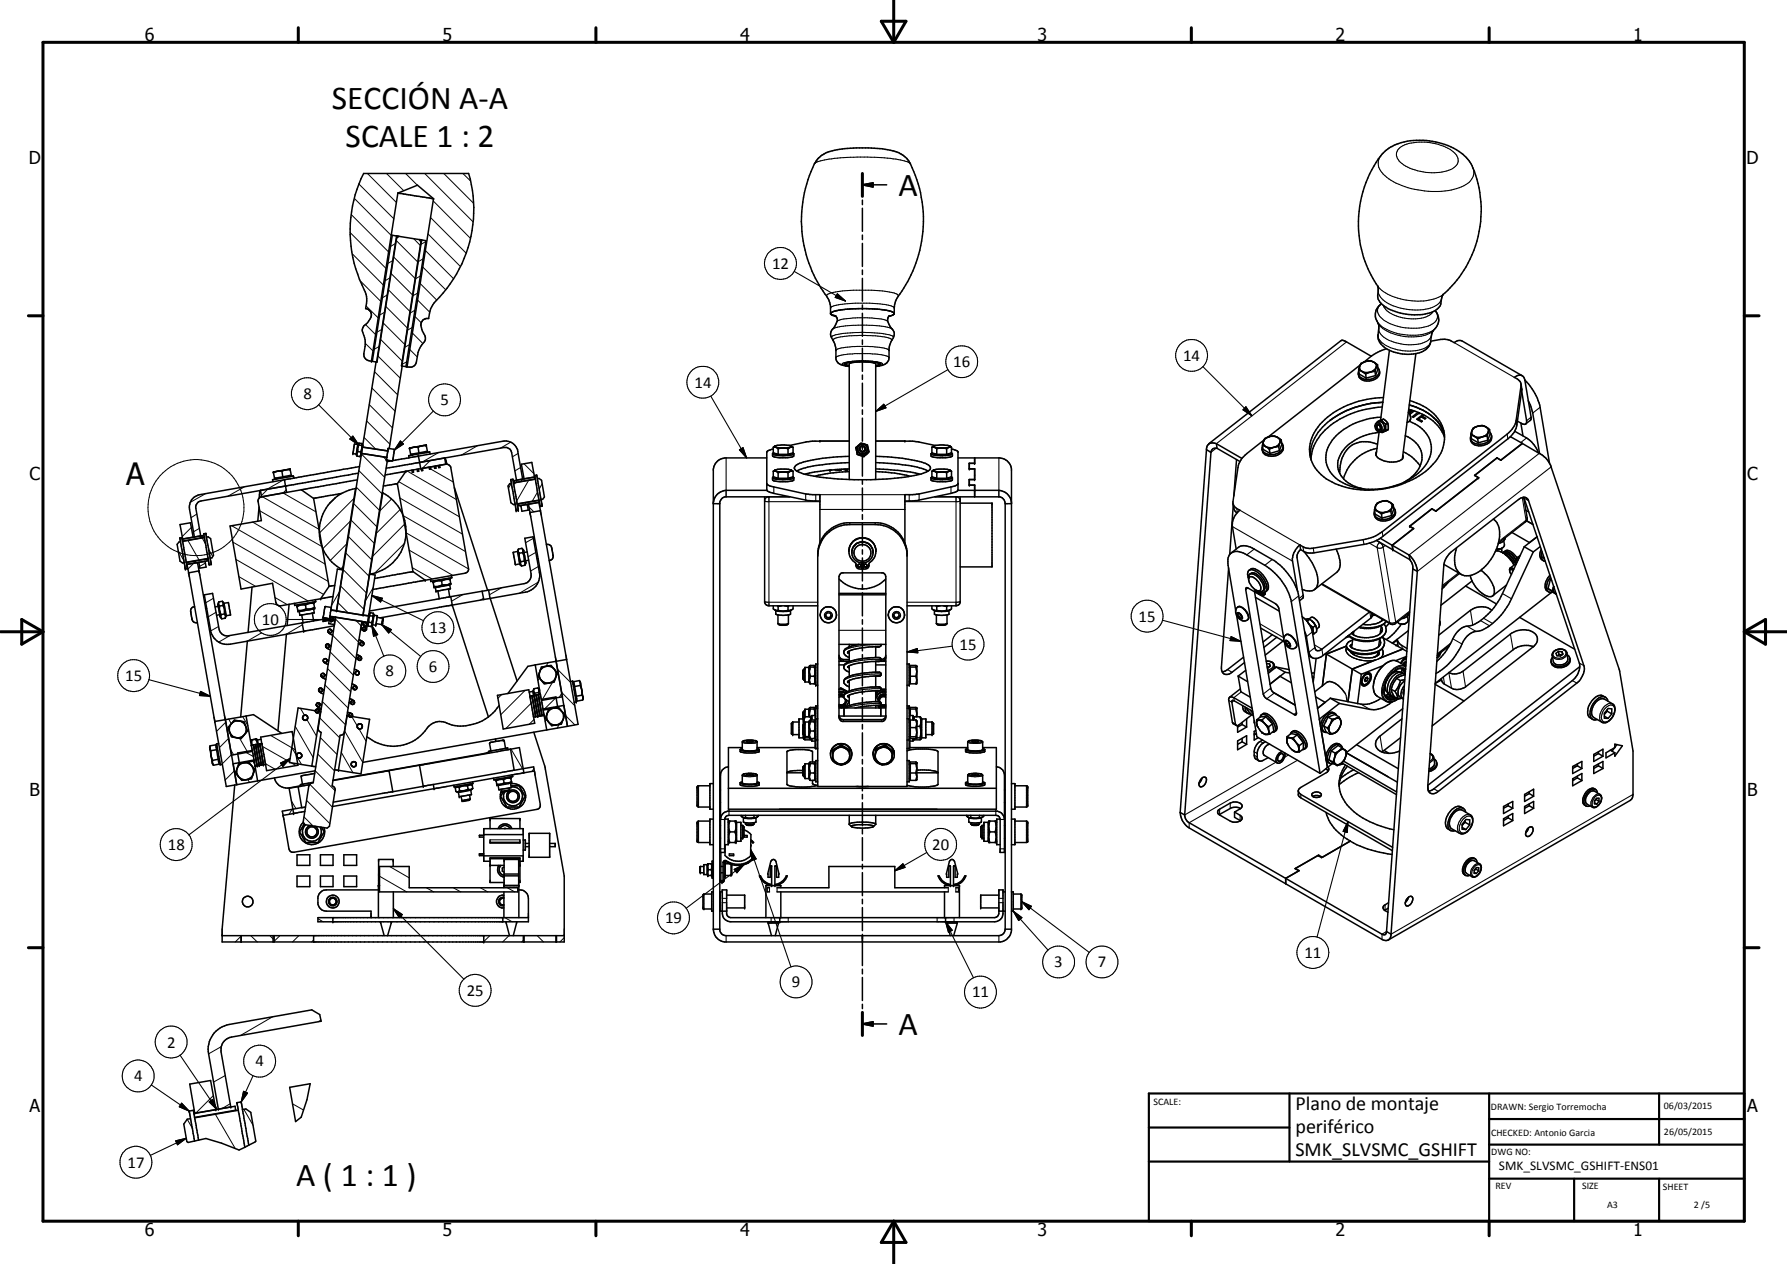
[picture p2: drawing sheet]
<svg xmlns="http://www.w3.org/2000/svg" width="420mm" height="297mm" viewBox="0 0 420 297" stroke-linecap="round" stroke-linejoin="round" font-family="sans-serif">
<defs><g id="words">
<g font-size="7.9">
<text x="78.1" y="25.6">SECCIÓN A-A</text>
<text x="81.3" y="34.6">SCALE 1 : 2</text>
<text x="211.3" y="46">A</text>
<text x="211.3" y="243.1">A</text>
<text x="69.6" y="278.8">A ( 1 : 1 )</text>
</g>
<text font-size="7.2" x="29.7" y="114.1">A</text>
<g font-size="4.7">
<text x="304.6" y="260.8">Plano de montaje</text>
<text x="304.6" y="266.2">periférico</text>
<text x="304.6" y="271.6">SMK_SLVSMC_GSHIFT</text>
</g>
<g font-size="4.2">
<text x="34" y="9.6">6</text>
<text x="104" y="9.6">5</text>
<text x="174" y="9.6">4</text>
<text x="244" y="9.6">3</text>
<text x="314" y="9.6">2</text>
<text x="384" y="9.6">1</text>
<text x="6.8" y="38.7">D</text>
<text x="410.6" y="38.7">D</text>
<text x="7" y="112.9">C</text>
<text x="410.8" y="112.9">C</text>
<text x="7" y="187.1">B</text>
<text x="410.8" y="187.1">B</text>
<text x="7" y="261.4">A</text>
<text x="410.8" y="261.4">A</text>
<text x="34" y="290.4">6</text>
<text x="104" y="290.4">5</text>
<text x="174" y="290.4">4</text>
<text x="244" y="290.4">3</text>
<text x="314" y="290.4">2</text>
<text x="384" y="290.4">1</text>
</g>
<g font-size="3.9">
<text x="181.6" y="63.2">12</text>
<text x="224.1" y="86.3">16</text>
<text x="278.2" y="84.8">14</text>
<text x="71.3" y="93.8">8</text>
<text x="103.6" y="95.2">5</text>
<text x="163.3" y="91.1">14</text>
<text x="61.6" y="146.9">10</text>
<text x="101" y="148.8">13</text>
<text x="267.7" y="146.1">15</text>
<text x="225.6" y="152.7">15</text>
<text x="29.5" y="160">15</text>
<text x="90.7" y="159">8</text>
<text x="100.8" y="157.9">6</text>
<text x="39.5" y="199.8">18</text>
<text x="219.2" y="199.7">20</text>
<text x="156.4" y="217">19</text>
<text x="247.9" y="227.3">3</text>
<text x="258.1" y="227.3">7</text>
<text x="306.7" y="225.1">11</text>
<text x="186.2" y="232">9</text>
<text x="109.8" y="234">25</text>
<text x="228.5" y="234.4">11</text>
<text x="39.3" y="246.2">2</text>
<text x="60.1" y="250.6">4</text>
<text x="31.5" y="254.1">4</text>
<text x="30" y="274.4">17</text>
</g>
<text font-size="3.1" x="352.4" y="275">SMK_SLVSMC_GSHIFT-ENS01</text>
<g font-size="2.4">
<text x="271.2" y="259.7">SCALE:</text>
<text x="350.6" y="260.8">DRAWN: Sergio Torremocha</text>
<text x="391.2" y="260.6">06/03/2015</text>
<text x="350.6" y="267">CHECKED: Antonio Garcia</text>
<text x="391.2" y="266.7">26/05/2015</text>
<text x="350.6" y="271.4">DWG NO:</text>
<text x="351.6" y="279.3">REV</text>
<text x="372" y="279.4">SIZE</text>
<text x="391" y="279.6">SHEET</text>
<text x="377.9" y="283.8">A3</text>
<text x="398.3" y="283.8">2 /5</text>
</g>
</g></defs>
<g fill="none" stroke="#000" stroke-width=".35">
<path d="M324.9 36.2a9.1 9.1 0 0 1 4.5-2.7 16.6 16.6 0 0 1 15.2 3.3l.2 .3a15.4 15.4 0 0 1 3.1 8.1 26.3 26.3 0 0 1-8.7 24.1l-.2 .8a3.3 3.3 0 0 1-2.8 3.4 13.5 13.5 0 0 1-11.1-1.9l-1-1.2-.2-.7 .2-1.5a1.61 1.61 0 0 0-.6-1.5 26.4 26.4 0 0 1 1.4-30.5zM93.2 55.5l-4.7 29.6-1-.2M93.2 55.5l-1-.2-4.7 29.6M93.2 55.5h.6M93.5 45.4l-6.2 39.5M93.5 45.4l4.7-1.9 3.7 3.2M93.5 45.4l8.4 1.3M93.8 55.5l-.6 .5-4.6 29.1-.2-.1-3.1 19.6M93.8 55.5l4.8 .8M98.6 56.3l.4 .6-7.5 48.5M98.6 56.3l.5 .1M99.1 56.4l1 .2-4.6 29.5"/>
<path d="M99.1 56.4l-4.6 29.6 1 .1M101.9 46.7l-6.2 39.5M202.8 43.4l2.5-.4v.9zM202.8 40.8v5.3M202.8 47v1.1M202.8 48.9v5.5M202.8 55.2v1.1M202.8 57.2v5.4M202.8 43.4h5.7M195.3 73.7a4 4 0 0 1 2.9-.9l5.6-.3 4.1 .3a3.4 3.4 0 0 1 2.4 .9M196.4 74.2a1.43 1.43 0 0 1 .4 1.4l-.5 1.1a2.71 2.71 0 0 0-1 2.2l.1 .2a6.5 6.5 0 0 1 1.1 3.3v2a2.43 2.43 0 0 0 2.3 1.6l.9 .1M196.5 74.3l-.8-.2-.4-.3a6.5 6.5 0 0 0-.3-3l-.2-.4a30.3 30.3 0 0 1-2.9-32.6 7 7 0 0 1 4.9-2.6l3.9-.4a34.3 34.3 0 0 1 9.2 .6 6.1 6.1 0 0 1 4.2 3.1 30.7 30.7 0 0 1-3.4 31.9l-.1 .4a6.5 6.5 0 0 0-.3 3l-.4 .3-.9 .2"/>
<path d="M202.8 63.5v1M202.8 65.4v5.4M202.8 71.7v1M202.8 73.6v5.4M202.8 79.9v1M209.1 74.2h.1M209.2 74.2a1.19 1.19 0 0 0-.5 1.4l.5 1.1a2.48 2.48 0 0 1 .8 2.7l-.7 1.4a5.4 5.4 0 0 0-.3 3.3 2.19 2.19 0 0 1-2.2 1.9l-.9 .1M324.8 71.4a3.3 3.3 0 0 0-.7 4.8l-.1 2.5a3.4 3.4 0 0 0 2.3 3.4l.4 .2M337.5 73a3.3 3.3 0 0 1-.5 4.8l-.4 .9a4.3 4.3 0 0 1-.8 2.9l-1.1 .9-1.8 .6M339.3 69.2l-.1 .1M87.3 84.9a1.62 1.62 0 0 1-1.8-1.8l.3-1.7a7.9 7.9 0 0 0-.6-3.8l.2-.8a5.7 5.7 0 0 0 1.9-2.6 1.54 1.54 0 0 0-1.3-1.7 6.4 6.4 0 0 0-.9-5.5 30.3 30.3 0 0 1 .4-26.2h24.7a30.4 30.4 0 0 1-8.1 30.4 5.9 5.9 0 0 0-1.3 3.6h-.7a1.72 1.72 0 0 0-.9 2.6l.6 1.2a1.72 1.72 0 0 1-.6 2.4l-.9 1.8-.5 2.5a1.61 1.61 0 0 1-2.1 .9M87.3 84.9h.2"/>
<path d="M95.5 86.1l.2 .1M198.8 85.3v.3l.9 .3M199.6 85.1l-.8 .4M201.6 85l-1.8 .1M202 84.9l3.7 .2M202.8 81.8v5.4M202.8 88.1v1.1M202.8 90v5.5M202.8 96.3v1.1M202.8 98.3v5.4M205.9 85.1l.9 .4M206.8 85.3v.3l-.9 .3"/>
<path d="M206.8 85.3a20.4 20.4 0 0 0-7.6-.1l-.6 .2v.2l1.1 .4M206.8 85.3l.2 .3-.1 .1-1 .3M315.5 97l-2.9 1.8M315.9 96.9a22.5 22.5 0 0 1 9.3-2.4 21.5 21.5 0 0 0-14.3 5.9 9.3 9.3 0 0 0-2.8 7.1M319.4 87l1.1 .4M319.4 87l.2 .9 1.6 1M319.7 86l-.3 1M319.7 86l.1 1 .7 .4M319.8 85.8l-21.7 16.9M320.5 87.4l.6 .5M321.1 87.9l.1 1M321.4 84.9l-.6 .1a1.17 1.17 0 0 0-1.1 1"/>
<path d="M321.4 84.9a1.9 1.9 0 0 1 1.8 .4M321.4 84.9h1l.8 .3M321.4 84.9l-1.2 .5-.5 .6M322.4 83.7l-6-3.5-.7-.2-.4 .1-31.1 24.2M323.2 85.2l.7 .5M323.2 85.3a1.35 1.35 0 0 1 .2 1.7l-.1 .3M323.3 87.3l-.9 .1-1.3 .5M323.3 87.3l.1 1M323.4 88.3l-2.2 .6M323.7 99.9a.59 .59 0 0 1 .7-.1 .59 .59 0 0 1 .2 .7v.4a.63 .63 0 0 1-.8 .1 .63 .63 0 0 1-.2-.8zM323.7 99.4a1.21 1.21 0 0 1 1.5 .1 1.21 1.21 0 0 1 .2 1.5l-.8 .5M323.8 99.3a1.22 1.22 0 0 0 .3 2.2h.2"/>
<path d="M323.8 99.3a1.3 1.3 0 0 1 .8 2.2h-.3M323.9 85.7a2.6 2.6 0 0 1-3.4 1.7M323.9 85.7l.1 1-.6 1.6M324 86.4a1.59 1.59 0 0 1-1.1 2.5 2.54 2.54 0 0 1-3.5-.9l.1-.8M324.3 87.1a1.91 1.91 0 0 1-1.6 2.3 2.33 2.33 0 0 1-3.3-1.1v-.4M324.7 98a15.1 15.1 0 0 0-11.8 6 6.2 6.2 0 0 0 2.1 9.1 16.6 16.6 0 0 0 19.9-3.5 6.4 6.4 0 0 0-2.8-10.3l-.7-.3M324.8 98.6l1 1.1M324.8 98.6l-1 .5v.2M324.8 98.6l.5-.1 1 1M325 95.6a20.8 20.8 0 0 0-14.5 6.6 9.4 9.4 0 0 0-2.2 5.8M325.3 93.4a21.3 21.3 0 0 0-15 6.3 8.1 8.1 0 0 0 2.2 13.2 21.5 21.5 0 0 0 20.4-.6 12.1 12.1 0 0 0 6.6-8.4 8 8 0 0 0-4.2-8.1l-1.4-.8-2.4-.9M325.8 99.7l.1 1.5"/>
<path d="M326 82l-2.6 1.1-2.7 2M326.3 99.5l.1 1.5M326.3 99.5l-.5 .2M326.7 82.3l-2.1 16.4M326.7 82.3a10.4 10.4 0 0 0 6.2 .8M331.1 96.9a1.71 1.71 0 0 1 .3 2.1M331.2 96.2a11.2 11.2 0 0 1 8.4 6.6M331.4 95.2a10.8 10.8 0 0 1 8.2 7M331.4 99l-.6 .3M331.5 96.3l-.3 .6M331.8 96.3l-.4 .9M331.8 96.4l-.3 .7"/>
<path d="M332.3 96.5l-.8 .6M332.5 96.6l-1 .8v-.3M332.9 83.1l-3.2 24.7M333.4 96.9l-1.3 1 .2 .2 1.4-1.1M333.5 98.5l.1 .3M333.6 98.6l-.2 .1M334.4 97.8l.8 .5-.2 .2-.8-.5-.7 .5M334.4 97.8l.1 .3M334.4 97.9l-.1 .1M334.5 97.4l-1.4 1.1 1.1 .6 .2-.1-.9-.5M334.8 97.5l-.4 .3M336.4 80.2l2.4-.4a4.3 4.3 0 0 1 3.1 .7l.9-.4h1l14.1 8.2"/>
<path d="M357.6 99.4l.5 3M357.6 90.2l.2 1.4-1.2 8.3a4.8 4.8 0 0 1-2.1 3.2l-29.8 23.3-1 .6M357.8 92l1.1 6.8v.5l-.3 .4a2.33 2.33 0 0 1-1.8-.7M358.5 89.3a1.28 1.28 0 0 0-.8-1.1 1.28 1.28 0 0 0-1.4 .3l-.2 .2 1.3 1 .3 .7-1.2 8.4a5.5 5.5 0 0 1-2.1 3.2l-29.4 23a9.5 9.5 0 0 1-4.5 1.8l-12.5 2.1-1.1-.2-1.3-.6M358.5 89.3l1.5 8.7-.1 .7-1.2 .9M358.5 89.3a13.9 13.9 0 0 1 3.5 5.9l2.3 13.6M359.3 94.1l.5 1.1 .6 1.9 1.6 9.5M60.9 119.2l-.3 3.3M61.2 115.2l.3 1.6M61.2 115.2l-.2 .5v1.3M61.5 116.8l-.6 .3-.2 .6 .8 4.6-7.4 1.3 2.6 14.8 7.4-1.3 .7 4.4 .4 .6 .6 .3 9.6-1.7M64.3 111.1l.2 1.3 2-.3"/>
<path d="M64.8 112.3l.1 .3M66.3 110.7h-.8l-1.2 .4M66.3 110.7l.2 1.4M66.9 112.7l.5 3-5.9 1.1M66.9 112.7l-19.9 3.5a2.97 2.97 0 0 0-2.4 3.5l1.1 6.5M67.1 114.2l-5.9 1M67.1 114.2l-19.8 3.5a1.45 1.45 0 0 0-1.3 1.8l1.2 6.4-1.5 .3M68.1 111.8l.1 .2M68.2 110.4v-.2l-.4 .1-3.5 .6v.2M68.2 110.4h-1l-.9 .3M68.2 110.4l.3 1.3-2 .4M69.1 112.4l-.1-.5-1.2 .2-3.6 .6h-.1l.1 .5"/>
<path d="M70.9 115.1l2.8 2M70.9 115.1l-9.4 1.7M70.9 115.1h.1M73.7 117.1l3.7 20.7M77.6 118.1a10.2 10.2 0 0 1 6-3.3l-3.1 19.1a10.2 10.2 0 0 1-2.9-15.8zM80.3 116l-6.6 1.1M83.6 114.8l.1 .1M83.8 106.7l.2 .5M84 112.8l-13.1 2.3M84.1 104.5l-.3 2.2M84.1 106.1l-.2 .5 .1 .6M84.1 104.5l-.8-.1-.3 2.2 .8 .1"/>
<path d="M84.1 106.1l.7 .1M84.3 111.2l-17.2 3M84.4 104.6l-.3 .7v.8M84.4 104.2h.7l.1 .3-.2 .2M84.4 104.2v.4M84.4 104.2l-.3 .3M84.4 104.6l.6 .1M84.5 109.6l-17.6 3.1M84.8 106.2l.1 .6-.2 .5-.7-.1M85 106.9l-5.8 36.7 6.1 1M85 106.9h.1M85 106.9l-.3 .3"/>
<path d="M85 106.6l5.9 .9M85 104.7l.1 .6-.3 .9M85.2 104.4l.1 .2M85.2 105.1l6 .9M85.2 105.1l-.2 1.8M85.3 104.6l-.1 .5M89.9 115.8h.1M90 115.8a10.2 10.2 0 0 1 5.4 10.7 10.2 10.2 0 0 1-8.5 8.4zM90.9 107.5h.1M91.1 108.1l-5.8 36.5M91.3 105.4l1.4 .3-.2 1.1a1.68 1.68 0 0 1-.4 1.5l-1.3-.2zM92.1 108.3l-1.1 .2"/>
<path d="M93.4 113.7l3.7 20.6M93.4 113.7l-3.3 .5M95.5 110.7l-5 .9M95.5 110.7l-2.1 3M96.3 105.5l.3 1.3 1.9-.4M96.8 110.5l-1.3 .2M96.8 106.7l.1 .2M97.1 110.4l.1 .6h-.3l-.1-.5M97.1 110.4l-.3 .1M98.1 110.3l-1 .1M98.3 105.1h-.8l-1.2 .4M98.3 105.1l.2 1.3"/>
<path d="M98.4 107.2l19.9-3.5a2.95 2.95 0 0 1 3.4 2.4l1.2 6.5M98.4 107.2l-6.1 1M98.4 107.2l.3 1.5M98.4 110.2l.1 .5-.3 .1-.1-.5M98.4 110.2l-.3 .1M98.7 108.7l.2 1.5 5.9-1.1M98.7 108.7l19.9-3.5a1.45 1.45 0 0 1 1.7 1.2l1.1 6.5 1.5-.3M98.7 108.7l-7.9 1.3M99.2 104.8l-2.9 .5v.2M99.2 104.8l-.9 .3M99.5 104.7l-.3 .1M99.7 104.7l.5 .1"/>
<path d="M100.1 106.1l.1 .2M100.2 104.6h.1M100.2 104.6l-1 .2M100.2 104.6v.2M100.2 104.8l.3 1.2-2 .4M101.1 106.7l-.2-.5-4.8 .9 .1 .5M104.6 107.6l-5.9 1.1M104.6 107.6l.2 1.5M104.6 107.6v.1M104.6 107.7l.5 1.4M104.8 109.1l.7 .1 .4 .5 4.3 24.1-.3 .6-.6 .3-9.3 1.7M104.8 109.1l-1.4 .2 .1 .6h-.3l-.1-.5-.7 .1 .1 .5-.3 .1-.1-.5-.9 .1 .1 .5-.3 .1-.1-.5-1.6 .3 .1 .5h-.3l-.1-.5-.6 .1"/>
<path d="M106.8 114.6l7.8 24.1M120.1 112.7l.5-.1 1.3 7.3-.5 .1zM120.2 113.6l-.4 .1-.3 .5 .6 4 .6 .4 .4-.1M121 113.4v.1M121.8 119.8h.1M121.9 118.4h.1M122.5 118.8l1.5-.3 .2 1.4-1.5 .2zM122.6 109.1l2.4-.4 .7 3.4-2.5 .4zM122.9 112.6h.1M123.2 112.5v.1M125.7 111.8l.5-.2 1.3 7.4h-.5zM125.7 111.7v.1"/>
<path d="M125.8 112.1l-4.9 .8 .1 .5M125.8 112.6l-5.1 .9M125.8 112.6l-4.8 .8M126.4 112.5l.3-.1 .6 .5 .7 3.9-.4 .5-.4 .1M126.7 118v.1M126.7 118.1l-2.5 .4 .4 1.9M126.7 118.1l.4 1.9M126.7 117.6l-4.8 .8M126.7 117.5l-5.1 .9M126.8 118l-4.8 .9-.1-.5M126.9 119h.1M167.7 118.4h1.5"/>
<path d="M170.7 115.2a3.2 3.2 0 0 0-3 2.8M170.7 115.2v1.6M170.7 115.2h9.6M179.8 116.8v24.8l.4 .6 .6 .2h11.5M180.3 107.6h-9.9a2.96 2.96 0 0 0-2.7 2.6v108.2M180.3 113.7l.9 .6 8.2 1.8 3.4 .1v11.4M181.6 112.4a8.3 8.3 0 0 0 5 0M181.6 106.7a7.5 7.5 0 0 0 5 0M181.8 105.5l-1.1 .4-.4 .3v9l.6 .5 1 .3 7.8 1.6 3.1 .1M181.8 105.1v1.3l1.2 .4M181.8 110.7v1.4l1.2 .3M181.9 112.1l-.3 .2 .1 .6 1.5 .3h1.9l1.3-.2 .2-.2v-.5l-.3-.2"/>
<path d="M181.9 106.4l-.3 .2 .2 .7 1.4 .3 3-.2 .4-.3v-.5l-.3-.2M182.2 110.5h.1M182.2 104.8l-.4 .3M182.2 104.8h.1M182.2 110.5l-.4 .2M182.3 105l1.2 .3h1.3l1.3-.3a1.13 1.13 0 0 0-1.3-.4 3.1 3.1 0 0 0-2.7 .4l.9 .5M182.3 105.1h-.5M182.3 110.7h-.5M182.3 110.7l.7 .4M182.4 110.7l1.1 .2 2.4-.2M182.4 106.6l1 .3h1.5l.8-.1 .1-.2M182.4 112.3l1 .3h1.5l.9-.2"/>
<path d="M183 105.5v1.3M183 111.1v1.3M183 106.8h2.3M183 112.4h2.3M183.8 105.3l-.8 .2M183.8 110.9l-.8 .2M184.4 105.3l.9 .2M184.4 110.9l.9 .2M185.3 105.5v1.3M185.3 111.1v1.3M185.7 116.8h-15.3l-.7 .4-.5 .8v100.7a1.49 1.49 0 0 0 1.5 1.2h64.2a1.52 1.52 0 0 0 1.4-1.5M185.8 112.3h.1"/>
<path d="M185.8 112.3v.1M186 110.7h.5M186 110.7l-.7 .4M186 110.5h.1M186 104.8l.5 .3M186.1 110.5l-.7-.2-1.9-.1-1.4 .3 .2 .2M186.1 110.5l.4 .2M186.1 110.5l-.1 .2M186.5 105.1v1.3l-1.2 .4M186.5 110.7v1.4l-1.2 .3M186.5 105.1h-.5l-.7 .4M195.6 110.4l-.7 .1"/>
<path d="M196.2 110.4l1 .1-.3-.1M197.4 110.3v.2h.4v-.2M198.4 110.2l.6 .2M199 110.2v.3M199.3 110.2v.3l-1.1-.2M199.7 108.7a38.3 38.3 0 0 0-12 1.8l-.3 .2M199.7 110.2l-6 .4-4.5 .8M199.7 103.6l-8.7 .1-1.3 .1-4.1 .9M199.7 107.2a32.6 32.6 0 0 0-12.3 2 .78 .78 0 0 0-.6 .8 .78 .78 0 0 0 .6 .7 27.9 27.9 0 0 0 9.6 1.9 79.2 79.2 0 0 0 15.8-.5l.7-.1a9 9 0 0 0 5.2-1.8 1.24 1.24 0 0 0-1.1-1.3l-2-.6a46 46 0 0 0-9.7-1.1M199.7 110.8l-4.5 .4-3.6 .7M199.7 112.7v-27.2a11.6 11.6 0 0 1 6.2 0v27.2M201.2 105.2v.1"/>
<path d="M201.2 105.2l.6-.6a.93 .93 0 0 1 1.6-.2l.6 .2 .3 1.5M201.2 105.2l.2 .5M201.3 105.4l.3 1.4 1.5 .5M201.4 105.7l.2 .9M201.6 106.7l1.5 .5M201.6 105.6a1.16 1.16 0 0 1 1.4-1.2 1.16 1.16 0 0 1 .8 1.7M201.6 105.6a1.14 1.14 0 0 0 1.1 1.2 1.14 1.14 0 0 0 1.2-1.1M201.6 105.6a1.16 1.16 0 0 0 .9 1 1.16 1.16 0 0 0 1.2-.5M202.8 104.6v1M202.8 106.5v5.4M202.8 112.8v1M202.8 114.7v5.4"/>
<path d="M203.1 107.2v.1M204.3 106.1l-1.2 1.2M204.3 106.1l-1.2 1.1M205.9 108.7l3.7 .2a24.6 24.6 0 0 1 8.3 1.6l.3 .2M205.9 110.2l6 .4 4.4 .8M205.9 110.8l4.4 .4 3.6 .7M205.9 103.6l8.6 .1 1.3 .1 4.1 .9M218.9 112.3v.5l.2 .2 1.4 .2h1.8l1.4-.2 .2-.2v-.5M218.9 106.7l.1 .6 1.5 .3 3-.2 .4-.3v-.4M219.1 105.1v1.3l1.1 .4M219.1 110.7v1.4l1.1 .3M219.1 105.1h.6"/>
<path d="M219.2 112.1l-.3 .2a7 7 0 0 0 5 0l-.3-.2M219.2 106.4l-.3 .2a7 7 0 0 0 5 0l-.3-.2M219.5 110.5l-.4 .2M219.5 104.8l-.1 .1 .3 .2M219.5 104.8l-.4 .3M219.5 110.7h.2M219.5 110.7h-.4M219.7 105.1l1.1 .2 2.4-.2M219.7 105.1l.5 .4M219.7 110.7l1.1 .2 2.4-.2M219.7 110.7l.5 .4M219.7 106.6l1 .3h1.5l.9-.3"/>
<path d="M219.7 112.3l1 .3h1.5l.8-.2M219.8 116.8h15.3l.6 .2 .4 .5 .2 .9M219.9 104.7l1.9-.1 1.5 .2M219.9 104.7l-.4 .1M220.2 105.5v1.3M220.2 111.1v1.3M220.2 106.8h2.4M220.2 112.4h2.4M221.1 105.3l-.9 .2M221.1 110.9l-.9 .2M221.7 105.3l.9 .2M221.7 110.9l.9 .2"/>
<path d="M222.6 105.5v1.3M222.6 111.1v1.3M223.1 112.3h.1M223.1 112.3l-.1 .1M223.2 105.1h.5M223.2 105.1l-.6 .4M223.2 110.7l-.6 .4M223.3 104.8l.4 .3M223.3 110.5h.1M223.3 104.8l.1 .1-.2 .2M223.3 110.7h.4M223.3 110.7h-.1"/>
<path d="M223.3 110.5l.4 .2M223.4 110.5l-.7-.2-1.9-.1-1.3 .2-.1 .2 .1 .1M223.4 110.5l-.1 .2M223.7 105.5l1.4 .5 .1 .2v9l-.6 .5-1 .3-7.8 1.6-3 .1M223.7 105.1v1.3l-1.1 .4M223.7 110.7v1.4l-1.1 .3M225.2 115.2h9.7M225.2 107.6h9.9a3 3 0 0 1 2.7 2.6v108.5a3.2 3.2 0 0 1-2.6 2.7h-64.9a3 3 0 0 1-2.6-3M225.2 113.7l-.9 .6-8.2 1.8-3.3 .1v11.4M225.8 116.8v24.8l-.2 .4-.8 .4h-11.5M225.8 118.2h7.4v15h-7.4M229.1 107.6v1.3"/>
<path d="M229.1 110.2v2.5M229.1 114v2.8M229.1 115.5h.1M229.1 111.7h.1M229.2 107.6v1.3h-1.3v1.3h1.3v2.5h-1.3v1.3h1.3v2.8M234.9 115.2v1.6M234.9 115.2a3.1 3.1 0 0 1 2.9 2.8M236.3 118.4h1.5M236.3 118.4v100M283.7 105.7l1 .6M283.7 105.7l-6.2 85.2M284.7 106.3l-6.2 85.2"/>
<path d="M286 104.3a1.5 1.5 0 0 0-1.6-.1 1.5 1.5 0 0 0-.7 1.5M286 104.3l.2 1.1M286 104.3l6 3.4M286.2 105.4a1.03 1.03 0 0 0-1.5 .9M286.2 105.4l5.3 3.1M289.9 118.4l.2 1.3 .8 .8M290 118.6l-.9 11.7M290.7 108l-.6 8.5M296.8 104.6l.2 .1a4.2 4.2 0 0 0 3.6 .2M296.8 104.6l.2 1 1.6 1M297.1 103.7l-.3 .9M297.1 103.7l-.1 .5 .2 .4 1.2 1"/>
<path d="M297.2 103.4l-4.1 3.2a5.1 5.1 0 0 0-2 3.3l-1.2 8a1.98 1.98 0 0 0 1.6 2 4.5 4.5 0 0 0-1.7 3.8l.8 5.3M298.4 105.6l.2 1M299 102.5l-1.6 .5-.3 .7M299.3 102.5l.7 .1M300.1 102.7l.3 .1M300.4 102.8a2.5 2.5 0 0 0-3.3 .9M300.4 102.8l.8 .6M300.4 102.8l.5 .5v.8M300.6 104.9l.2 1M300.8 105.9l-2.2 .7M300.9 104.1l-.1 .2a4.8 4.8 0 0 1-2.4 1.3M300.9 104.1l-.3 .8"/>
<path d="M301.2 103.4l-.3 .7M301.2 103.4l.2 1-.6 1.5M301.3 104.1a1.95 1.95 0 0 1-1.5 3 2.57 2.57 0 0 1-2.9-.9l-.2-.6M301.7 104.7a2.33 2.33 0 0 1-2.6 2.1 2.19 2.19 0 0 1-2.4-1.2l.1-.7M323.2 119.8l1.6 1M323.2 119.8l.1 1 1.6 1M323.4 119.2a1.49 1.49 0 0 0 1.8 1.2h.7M323.4 119.1l-.2 .7M323.4 118.9v.3M323.7 106.2l-.2 .8M323.7 100.2l.2 .6 .2 .2a.56 .56 0 0 0 .5-.7 .56 .56 0 0 0-.7-.4l-.2 .4M323.8 105.4a10.2 10.2 0 0 0-7.9 7.1"/>
<path d="M323.9 104.4a5.9 5.9 0 0 0-7.8 2.1 8.9 8.9 0 0 0-1.1 4.8M324.2 101.6a11.6 11.6 0 0 0-9 5.1 4.9 4.9 0 0 0 2.2 7l1.8 .9 1.4 .3M324.3 101.5l-.8 5.5M324.7 101.5l.2 .1M324.8 117.9a1.83 1.83 0 0 1 2.6 1.1l-.4 .7-1.1 .7M324.8 117.9l1.2-.3 1.6 1M324.8 117.9l-.5 .1a1.04 1.04 0 0 0-.9 .9M324.8 117.9l-.9 .4-.5 .6M325.7 101.3l-.8 .3M325.9 101.2l-1 .4M326.4 101l-.7 .3M326.4 101l-.5 .2"/>
<path d="M327.6 118.6l-.6 1.6M327.6 118.6l.1 .9-.5 1.7M327.7 119.3a1.64 1.64 0 0 1-1.1 2.5 2.58 2.58 0 0 1-3.5-.9l.1-.8M328 120a1.81 1.81 0 0 1-1.5 2.3 2.33 2.33 0 0 1-3.3-1.1l-.1-.4M329.8 107a1.07 1.07 0 0 1-1.1 1.4 5.3 5.3 0 0 1-5-1.2l-.2-.2M330 106.2l1.9 1.1 2 2.2M330.4 102.4a5.3 5.3 0 0 1 3.4 7.2l-1.4 2-2.2 1.7M336.7 119.5l.9 .6M336.7 119.5v.1M336.7 119.5l-5.3 4.2 .9 .5M336.7 119.6l-5.2 4.1 .9 .5-5 3.9M336.7 119.6l.9 .5"/>
<path d="M345.8 102.2l.8 .3 .8 .6M345.8 102.2l.2 .9 1.6 1M346.1 101.3a1.26 1.26 0 0 0 1.4 1.5l1-.1M346.1 101.3l-.3 .9M347.4 103.1l.2 1M347.5 100.2l-1.1 .4-.3 .7M347.5 100.2l-.9 .4-.4 .4M348.5 102.7l-1.1 .4M348.8 100.1l-1.3 .1M348.8 100.1l.4 .1M348.8 100.1l.6 .2M349.4 100.3l.8 .6"/>
<path d="M349.4 100.3l.5 .6v.7M349.7 102.5l-1.2 .2M349.7 102.5l.1 1M349.8 103.5l-2.2 .6M349.9 101.6l-.2 .9M349.9 101.6l-.5 .6-.9 .5M350.2 100.9l-.3 .7M350.2 100.9l.2 1-.6 1.6M350.3 101.6a1.54 1.54 0 0 1-.8 2.4 2.88 2.88 0 0 1-3.6-.6l-.2-.5 .2-.5M350.7 102.3a1.77 1.77 0 0 1-1.3 2.1 2.54 2.54 0 0 1-3.6-.9l-.1-.4M351.9 107.6l-5.2 4.1 1 .6-10.1 7.8M351.9 107.6l1 .5"/>
<path d="M351.9 107.6l.1 .1M352 107.6l-5.2 4.2M352 107.6l.9 .6M352.9 108.1v.1M352.9 108.2l5.1-4 3.9 2.4a5.6 5.6 0 0 1 2.8 3.1l16.1 47.8 3.2 19v10.2a1.59 1.59 0 0 1-.7 1.4l-56.9 32.8M355.1 102.6l2.8 1.6M356.1 101.3l2.8 1.6a7.1 7.1 0 0 1 2.8 3.5M357.9 104.2l-5 3.9M357.9 104.2v.1M358.2 116.9l13.1 38.9a4.4 4.4 0 0 1-1.6 4.1l-32.6 25.5-1.2 .5-.2-1.1M358.3 116.9l.8 4.8-.1 .6-6.7 5.3M358.3 117.1h.1"/>
<path d="M358.8 119.9l.6 .4M42.3 126.4h.5l1 5.8M42.3 126.4l1 5.8M42.3 126.4h.1M42.4 127.3l-.3 .1-.5 .5 .7 4 .6 .4 .4-.1M43 126.7h.1M43.3 132.2l.3 1.5 .5-.1M43.8 132.2l.3 1.4M44.1 133.6h.1M44.4 134.6l6.1 34.9M45.4 126.2l-2.4 .5M45.4 126.2l-.6-3.3-2.5 .4 .7 3.4"/>
<path d="M45.4 126.2v.1M45.7 126.2h.1M46.8 132.1v.1M46.8 134.2l6.1 34.8M46.8 134.2l-.4-2-2.4 .4 .4 2M46.8 134.2l-2.4 .4M47.7 126.3v-.4l-4.9 .8M47.7 126.3l-4.8 .9M47.7 126.3l.1 .1M48 126.3l-5 .9M48.2 131.9l-1.4 .3M48.2 131.9l.3 1.4-1.5 .2-.2-1.3"/>
<path d="M48.2 131.9h.1M48.5 126.3l1.2 6.4-.5 .1-.3-1.5M48.5 126.3l-.1-1-.5 .1 1 5.9M48.5 126.2h.4l.6 .4 .7 3.9-.4 .6h-.4M48.6 131.4l.1 .4-4.8 .8M48.6 131.4l-4.8 .8M48.6 131.3v.1M48.9 131.2l-5.1 .9M59.3 138l-1 10.6M77.4 137.8l-2 2.9M78.7 137.6l-1.3 .2M80.7 133.9l-1.4-.2-1.4 9"/>
<path d="M86.9 134.9h.1M86.9 134.9l1.3 .2-1.5 9.3M97.1 134.3l2.9 2.1M97.1 134.3l-9 1.6M100 136.4l-12.3 2.1M101.8 136.9l.2 .9M102 137.8l.4 .2M102.1 136.5l-.3 .2v.2M102.4 138l.1 .9h.4M102.9 138.9l.4 1.8M103.8 136.5h-.8l-1.2 .4M103.8 136.5l.2 1"/>
<path d="M104 137.5l-1.2 .3h-.8M105.4 138.4l-2.5 .5M105.4 138.4l.3 1.9M105.5 135.9l.3 .2M105.7 137.5l.2 .8-.5 .1M105.7 137.5l-3.3 .5M105.8 136.1h.1M105.8 136.1v.1M105.8 136.2l-.8-.1-1.2 .4M105.8 136.2l.1 .9M105.9 137.1a2.56 2.56 0 0 1-1.9 .4M105.9 137.1l.1 .2-.3 .2"/>
<path d="M106.1 135.3l.1 .5h-.4l-4.5 .9-.1-.6M113.4 138.9l.3 2M113.4 138.9l-7.4 1.3M114.9 138.7l8.3-1.5a2.03 2.03 0 0 0 1.7-2.3l-1.5-8.4 1.9-.3 1.5 8.3a4 4 0 0 1-3.2 4.6l-8.4 1.5M114.9 138.7l.3 1.9M114.9 138.7l-1.5 .2M121.7 129.6l-1 .2 .4 2.7 .1 .2 1-.2M121.7 129.6l.5 2.9M121.9 129l-.1 .5 .3 .5M121.9 129l-.2 .6M122.1 130l.1 1.5 .3 .5M122.2 132.5l.4 .5"/>
<path d="M122.5 132l-.1 .6 .2 .4M122.7 128.9l.4 .4 .5 2.7-.2 .8M122.7 128.9l.3 .4-.1 .6M122.7 128.9l-.8 .1M122.9 129.9l.3 .7 .1 1.3M122.9 129.9l-.8 .1M123.3 131.9l.2 .3-.1 .6M123.3 131.9l-.8 .1M123.4 132.8l-.8 .2M123.9 129.7l-.7 .1M124.3 131.7l-.7 .1M124.6 120.4l6.2 35"/>
<path d="M126.1 129.3h-.2M126.5 131.3h-.2M127.1 120l6.1 35M127.1 120l-2.5 .4M128.5 128a1.12 1.12 0 0 1 1.3 1.3l.2 1a1.07 1.07 0 0 1-.9 1.4M129.7 128.8h.1M194 125.5a7.9 7.9 0 0 1 5.1-2.6h7.3a7.5 7.5 0 0 1 6.9 6.7v55.2h-21v-54.6a7.5 7.5 0 0 1 1.7-4.7zM197.3 136.1a7.7 7.7 0 0 0 11 0M197.3 139.4h11M197.3 139.8h11M197.6 134.8l.5-.2h9.4l.7 .5 .1 33.5-.2 .6-.6 .3h-9.4l-.5-.2-.3-.5v-33.2zM199.6 129.5h.1"/>
<path d="M199.6 129.2a3.2 3.2 0 0 1 4.9-2.4 3.2 3.2 0 0 1-.1 5.4l-.1 .7M199.7 128.6a3.4 3.4 0 0 0 1.5 3.8 1.07 1.07 0 0 0 1.4 1.3v-1.4M199.8 128.3a3.2 3.2 0 0 1 3.4-1.9 3.2 3.2 0 0 1 2.7 2.8M200.3 129.8a2.48 2.48 0 0 1 2.4-2.5 2.48 2.48 0 0 1 2.5 2.4 2.48 2.48 0 0 1-2.2 2.6M200.4 129a2.46 2.46 0 0 0 2.2 3.3M200.5 128.7a2.5 2.5 0 0 1 2.3-1.4 2.5 2.5 0 0 1 2.2 1.4M201.6 132.9l.4 .3 .4-.3M202.6 132.6h.4M202.6 132.3h.4M202.8 120.9v1.1M202.8 122.9v5.4M202.8 129.2v1"/>
<path d="M202.8 131.1v5.4M202.8 137.4v1.1M202.8 139.3v5.4M203 132.3v1.4a1.01 1.01 0 0 0 1.3-.7l-.1-.2M203.1 132.9l.3-.3h.3l.2 .3M203.1 132.9l.2 .3 .2 .1 .3-.1 .1-.3M203.1 132.9l.4 .3 .4-.3M205.1 129l.2 .8M213.3 130a7.4 7.4 0 0 0-7.5-6.7h-6a7.4 7.4 0 0 0-7.5 7.3M288.9 133.5l-1.7 23.3a1.41 1.41 0 0 0 .7 1.6 1.41 1.41 0 0 0 1.8-.4l2.9-2.3M289.5 130l1.7-1.4a3.2 3.2 0 0 1 3.7 .4l4.2 2.5a13.9 13.9 0 0 1 6.2 8l6.8 40.8M293.6 136l.1-.3a1.41 1.41 0 0 1 1.9 .7 1.82 1.82 0 0 1 .6 2.4h-.6"/>
<path d="M293.6 136a1.4 1.4 0 0 1 .4-2.1 4.8 4.8 0 0 1 3.9 4.2 1.09 1.09 0 0 1-.8 1.2v.6l-.2 .1-.6-.3-.1-.7M293.7 134a1.53 1.53 0 0 1 2.1 .1 5.6 5.6 0 0 1 2.4 4.1l-.6 .9M293.7 135a1.44 1.44 0 0 1 1.8 .4 3.7 3.7 0 0 1 1.6 3.3l-.1 .2a2.53 2.53 0 0 1-3-1.5l-.4-1.1v-.9zM293.8 135a1.4 1.4 0 0 1 2.1 .3 3.6 3.6 0 0 1 1.5 3l-.5 .6M295 139.1l3.8 22.8 .6 .9 5.1 2.9M295 138.5l.3 .6 .7 .5M295.3 138.6l.3 .5 .2-.2M295.9 138.9l.1 .7M296.2 139.4l-.2 .2M296.3 139.1a.37 .37 0 0 1 .4 .2 .37 .37 0 0 1 0 .4zM297.4 139.1l.1 .5-.5 .4M305.6 128.1l.2 1.1"/>
<path d="M305.6 128.1a5.1 5.1 0 0 0-1.7 3.5l1.2 7.4M305.8 129.2l.7 .4M305.8 129.2l-.7 .8-.1 1.1 1.4 9.2v.2l-.8 .7M306.5 129.6a11.3 11.3 0 0 1 3.4 7.3l-.3 1.1-.5 .5M309.1 138.5a2.87 2.87 0 0 1-2.9 0M310.7 137.3l16.5 9.4 .9-.1 3.3-2.7M314.1 129a5.7 5.7 0 0 1 .6 5l-.3 .5-5.3 4M323.6 127l3.9 2.2-.2-1.1M323.7 127l-3 .9-11.8 2h-1.4l-1-.3M324.5 126.5l2.8 1.6M324.8 120.8l.1 1M325.9 120.4l-1.1 .4"/>
<path d="M327 120.2l-1.1 .2M327 120.2l.2 1M327.2 121.2l-2.3 .6M327.4 128.1l.1 1.1 4 2.3M327.4 128.1l3.9 2.3M331.3 130.4l.2 1.1M331.3 130.4a5.8 5.8 0 0 1 1.9 3.9M331.5 131.5l.6 1.3 .1 .9M332.2 133.7l-6.2 85.2M332.2 133.7l1 .6M332.3 124.2h.1M332.3 124.2l-5 3.9"/>
<path d="M333.2 134.3l-6.1 85.2M339.5 132.6l-3.8 52.2M339.5 132.6l.5-1.4 1.2-1.5 15.8-12.3a1.36 1.36 0 0 1 2.4 .3l13 38.7a4.1 4.1 0 0 1-1.7 4.1l-32.5 25.5a1.4 1.4 0 0 1-1.8 .4 1.4 1.4 0 0 1-.7-1.6M339.5 132.6l4.1 2.4M340.5 136.8l-1.5 1.6M343.2 134.7l-4.1 3.2M344.6 137.7l7.3 4.2M346.1 136.5l-7.3 5.7M348.2 134a6.8 6.8 0 0 1 3.2 5.3 1.18 1.18 0 0 1-2 .7 7.2 7.2 0 0 1-3.7-4.7M351.1 122a4.4 4.4 0 0 1 1.4 4.7 10.6 10.6 0 0 1-6.9 8.6 3.1 3.1 0 0 1-3.6-3.6v-1.1l.5-1.8M351.7 129.5a4.3 4.3 0 0 1 3.5 2.1l.8 1.2M351.7 129.3l.1 .2"/>
<path d="M351.9 128.9l.2 .1M352.1 129v.5M352.8 128.9l-.7 .1M352.9 128.9l-.5 .1M353 128.9l.1 .9M353 128.9h-.2M353.1 128.8l-.2 .1M353.1 128.8l-.1 .1M353.6 127.1l.1 1-.6 .7M353.6 129.7l-.3 .2a3.2 3.2 0 0 1 2.9 2.1M353.6 129.7h.2a2.87 2.87 0 0 1 2.6 1.9M353.6 129.7l.5-.3a3.2 3.2 0 0 1 2.6 1.7"/>
<path d="M353.6 126.5l.1 .1M353.7 126.5v.1M353.7 126.6h-.1M353.9 130.3l1.2 .9 .8 1.1M353.9 126.4l-.1 .3-.5 .6-1 .4M354.2 137.5l-3.2 2.5M355.5 125.1l4.1 2.4 1.8-1.3-3 2.3M355.8 134.1l-.4-.2a.42 .42 0 0 0-.5 .2 .42 .42 0 0 0 .2 .5l.3 .4M355.9 133.8l-.8-.3-.1 .6M356.5 132.5l-1.5 1M356.6 132.2h-.6l-.2 .3M356.9 130.9l-.5 .6-.1 .5"/>
<path d="M356.9 130.9l.3 .3M356.9 131.6l-.9 .6M357.5 130.5l-.6 .4M358.4 128.5l-5.1 11a15.2 15.2 0 0 1-7.1 7.4 5.2 5.2 0 0 0-3.1 1.1l-.8 1a23.1 23.1 0 0 1-4.4 6.4M358.4 128.5l2.1 1.2M358.9 122.4l1.5 .8M360.5 129.7l-5.1 11a14.6 14.6 0 0 1-7.5 7.6 4.8 4.8 0 0 0-4.5 3.7 14.2 14.2 0 0 1-5.8 6.2M362.2 128.4l-1.7 1.3M362.4 129.1a1.84 1.84 0 0 0 .5 2.7M362.6 129.7a1.42 1.42 0 0 0 .7 2.2M362.7 131l.3 .1M362.7 131l.4 .2"/>
<path d="M362.9 130.6l-.2 .4M364 138.3l.9 .6M364 138.3l1 .8M364.4 135.2a2.91 2.91 0 0 0-.8 3.6l.5 .3M364.5 136.2l.3 .2M364.5 136.2l-.5 2.1M364.6 135.6a3 3 0 0 0-.7 3.3l.6 .3 .5-.1M364.7 136.1l-.2 .1M364.8 139.2l-27.3 21.4 1.4-1M364.9 138.9l.9 .6M365.3 137.9a1.41 1.41 0 0 0 .6 1.8l-.9-.6M365.3 137.9l-.4 1"/>
<path d="M365.3 137.8v.1M45.8 142.6a1.18 1.18 0 0 0-.9 1.7l.2 1a.99 .99 0 0 0 1.3 1M48.3 143h.3M49 144.9l-.3 .1M51.3 142.5l-.7 .1M51.5 141.4a2.93 2.93 0 0 0 0 2.1l.2 1.4 .4 .5M51.5 141.4l-.1 .7 .2 .3M51.6 142.4v1.1l.4 .9M51.6 144.4l-.7 .2M52 144.4l-.1 .5 .2 .5M52.3 141.3l.2 .3-.1 .7M52.3 141.3l.4 .5"/>
<path d="M52.3 141.3l-.8 .1M52.4 142.3l.4 1v1M52.4 142.3l-.8 .1M52.7 141.8l1-.2 .2 .9 .3 2-1 .2M52.7 141.8l.5 2.9M52.8 144.3l.2 .5-.1 .5M52.8 144.3l-.8 .1M52.9 145.3l-.8 .1M53.2 144.7l-.3 .6M58.2 150.7l-1.6 17.8M67.3 149.1l-1.9 22.6M68 142l-.5 5"/>
<path d="M69.2 141.8l.1 .5M69.3 142.3h.1M69.8 142.5l.2 .9M70 143.4l.3 .3M70.1 142.2l-.3 .2v.1M70.3 143.7l.2 .9 .4-.1M70.9 144.5l.4 1.8M71 146.4l-17.2 3a1.96 1.96 0 0 1-2.3-1.6l-1.5-8.4-2 .4 1.5 8.3a4 4 0 0 0 4.6 3.3l17.3-3.1M71 146.4l.4 1.9M71.3 146.3l-.3 .1M71.8 142.2a2.78 2.78 0 0 0-2 .3M71.8 142.2l.2 .9"/>
<path d="M72 143.1l-1.2 .4-.8-.1M73.4 144.1l-2.5 .4M73.4 144.1l.3 1.8M73.5 141.5l.3 .3M73.7 143.1l-3.4 .6M73.7 143.1l.2 .9-.5 .1M73.8 141.8h-.8l-1.2 .4M73.8 141.8l.1 .9M73.9 142.7l-1.1 .4h-.8M73.9 142.7v.1M73.9 142.8l.1 .1M74 142.9h.1"/>
<path d="M74 142.9l-.3 .2M74.1 140.9l.1 .5h-.1l-4.8 .9M75.5 158.9l1.1 .7M76.1 155.4v.2M76.1 155.6l1.1 .6M76.4 158.5l.3 .2M76.6 151.8v.2M76.6 151.6v.1M76.7 152.1l1 .6M76.7 151.5l.3-.2a.48 .48 0 0 1 .4 .3 .48 .48 0 0 1-.1 .5h-.6zM76.8 145.4l-5.5 .9M76.9 155.1l-.4-.3h-.2l-.3 .3 .1 .5"/>
<path d="M76.9 155.1l.4 .1M76.9 155.1l-.2 .5-.2 .1-.4-.1M77.1 148.4l.1 .2M77.4 151.6l.4 .2M77.5 145.5l-.2 1.1 1.3 .2M77.8 143.3l1.3 .3M77.8 143.3v.1M77.8 143.4l8.9 1.4M77.9 142.7l-.4 2.8M77.9 142.7l-1.5-.1-.4 2.2 .1 .4 1.4 .3M78 148.2a.49 .49 0 0 1-.7 .5M78.3 140.2l-2.9 .5"/>
<path d="M78.4 148.3l-.3-.1a.47 .47 0 0 0-.7-.3 .47 .47 0 0 0-.2 .7l1.1 .7M78.6 147.1l-7.2 1.2M78.6 146.8h.1M78.9 145.1l-1.4-.2 8.9 1.4M78.9 145.1l-.3 1.7M78.9 145.1l-4.1 26.1 .3 .7 .4 .2-1.9 11.8-.6 .3-.4 .6-1.3 8.4 .4 .6 5.2 .8 .6-.4 1.3-8.7-.3-.6-.4-.2 1.9-11.9 .6-.2 .4-.6M78.9 145.1l6.2 .9-5.5 35M78.9 145v.1M83.2 158.2l.4 .2M83.3 157.2l1.1 .7M83.7 154.7l.4 .2M83.9 153.8l.7 .3 .4 .4"/>
<path d="M84.1 154.9l.1 .1M84.3 151.3l.4 .1M84.4 157.9v.1M84.4 150.3l.8 .4 .3 .5M84.4 158.4h.1M84.8 147.7h.1M84.8 147.9l.4 .1M85 154.5v.1M85.1 146.1l1.3 .2M85.1 146.1l-.2 1.6M85.1 146v.1M85.4 144.5l1.3 .2"/>
<path d="M85.4 144.5v.1M86.1 147.1h-.1M86.4 146.6l-.2 1.4-1.3-.3M86.4 146.6l.2 .5M86.4 146.2v.4M86.6 147.1l.6 .1M86.7 144.8l-.3 1.4M86.7 146.2l-.2 .4 .1 .5M86.7 146.2l.7 .1M86.7 144.4v.4M86.9 144.7l-.2 .8v.7M86.9 144.7l.8 .1"/>
<path d="M87 144l-.3 .4M87.4 146.3v.5l-.2 .4M87.6 146.8l-.4 .4M87.7 144.8v.8l-.3 .7M87.8 144.1l.1 .5M87.8 144.4l-.1-.3-.6-.1-.2 .2v.5M87.8 144.4h.1M87.8 144.4l-.1 .4M87.9 144.6l.8 .1-.3 1.9M87.9 144.6l-.3 2.2M88.4 146.6l1.3 .2M88.4 146.6l-.1 .3-.7-.1"/>
<path d="M88.7 145.1l1.3 .2M90 145.3h.1M90 145.3l-.3 1.5M90 145.3l.1 .2M90.1 145.5l-.2 1.1-.2 .2M90.1 145.5h.1M105.7 140.3l-18.8 3.3M106 140.2l.3 2M106 140.2l-.3 .1M106.3 142.2l8.5 26.3M106.3 142.2l-17 3M113.7 140.9l-7.4 1.3"/>
<path d="M115.2 140.6l-1.5 .3M115.3 140.6l6.3 19.4M125.8 156.3l-1.7 .3-4.7 6.4M125.8 156.3l1.2 6.9M130.3 157.3l-.3-.5a.61 .61 0 0 0-1-.3l-1.7 .3-.6 1.6a1.4 1.4 0 0 0 .8 1.7l.9 .4h.7M130.3 157.3a2.02 2.02 0 0 1-1.2 3.2M130.3 157.3a2.05 2.05 0 0 0-3-.1 2.05 2.05 0 0 0 .3 3.1 .62 .62 0 0 0 1 .3l.5-.1M130.3 157.3l.8 .9-.6 1.6a.57 .57 0 0 1-.8 .6l-.6 .1M130.8 155.4l2.6 15.3M130.8 155.4l1.4 8.3-4.9 .9M133.2 155l2.7 15.2-2.5 .5M133.2 155l-7.4 1.3"/>
<path d="M136.2 159.9l.6 2.3M136.2 159.9l.3 .5-.1 .7M136.2 159.9l-1.3 .3 .2 1.1M181.8 142.4v.7l.7 .4M182.2 143.3l.3 .2M182.4 143.5v.8l.5 .2h2.5M182.8 142.4l.2 .1M182.9 146.6l.6 .1 1.9-.1M182.9 146.6l.8 .3 1.4-.1M182.9 144.5v2.1M183 143.4l-.5 .1M183 143.4l.8 .2 1.5-.2"/>
<path d="M183 142.5v.9M183.8 142.4l-.8 .1M184.5 142.4l.8 .1M185.1 146.8h.1M185.3 142.5v.9M185.4 144.5v2.1M185.4 146.6l-.3 .2M185.5 142.4l-.2 .1M185.9 143.5v.8l-.5 .2M186.1 143.3l-.8 .1M186.5 142.4v.7a4.5 4.5 0 0 1-3.7 .5l-.3-.1M189 157.3v2.5"/>
<path d="M189 157.3l-.2 .2v2.1l.2 .2M189 159.8h.3M189 157.3h.3M190.2 156.8h-.9v3.5h.9M190.2 156.8v3.5M190.4 156.5l-.2 .3M190.4 156.7h.1M190.5 156.8l-.2-.2 .2-.2h1l.1 .3-.2 .1M190.5 156.8l-.2 .8 .2 1.3M190.5 158.9l-.2 .7 .2 1.1M190.5 158.9h.9M190.5 156.8h.9"/>
<path d="M191.4 158.9l.2 .5-.2 1.3M191.4 156.8l.2 .6-.2 1.5M191.6 156.5l.2 .3M192.3 156h-.5v5h.5M194.1 144.5l.3 .6M194.4 145.2l-.4-.6 .5-.6 .7 .1 .3 .6-.4 .6M194.4 145.2l.7 .1M194.4 145.1v.1M194.4 145.1l.7 .1M195.1 145.2v.1M195.5 144.6l-.4 .6M197.3 154l.1 .4 .4 .5 1.9 .1"/>
<path d="M197.3 155.4h2.4M197.3 154.4l.1 .5a.86 .86 0 0 0 .9 .5M197.3 156.3h1.2M197.3 151.4h11M198.5 156.3a1.29 1.29 0 0 0 1.2 1.6M199.3 156.7l.4 .3M199.3 156.7v.1M199.3 153.2v.1M199.3 153.3l.4 .2M199.7 151.4v.6M199.7 153v2.5M199.7 156.5v2.4"/>
<path d="M199.7 159.9v2.5M199.7 156.5l-.4 .2M201.9 151.4l-.2 .1a6.6 6.6 0 0 0-3 1 1.14 1.14 0 0 0-.2 1.2 1.14 1.14 0 0 0 1 .7l.2 .1M202.8 145.6v1.1M202.8 147.6v5.4M202.8 153.8v1.1M202.8 155.7v5.5M205.9 158.9h.9a.45 .45 0 0 0 .4-.4 .45 .45 0 0 0-.4-.5h-1.8a15.4 15.4 0 0 0-6.3 1.4 1.01 1.01 0 0 0-.3 1.1 1.01 1.01 0 0 0 .9 .7l.4 .2M205.9 155.4h.8M205.9 156.3h2.4M205.9 151.9v2.6M205.9 155.4v2.6"/>
<path d="M205.9 158.9v2.5M205.9 155.4a22.8 22.8 0 0 0-6.2 1.1M205.9 151.9l-3.1 .3-1.9 .4-1.6 .7M205.9 151.9l.8 .1M206.7 158.9h-2.2l-3.9 .7-1.3 .6 .4 .2M206.7 154.5l.1 .1M206.9 155.4h1.4M206.9 158l.1 .1M206.9 155.4h.1M207.1 154.8l-.2-.2h-2.9a12.5 12.5 0 0 0-5.4 1.5l-.1 .2M207.1 154.8l.1 .1M207.2 154.9l-.1 .3-.3 .2h-.9"/>
<path d="M207.2 151.4l-.3 .5-1 .1M208.3 154.4l-.2 .6-.8 .4M208.3 154a1 1 0 0 1-1.1 1M210.1 144.5l.2 .6M210.3 145.1l.7 .1M210.3 145.2l-.2-.7 .4-.5 .7 .1 .3 .6-.5 .6M210.3 145.2l.7 .1M210.3 145.1v.1M211 145.2v.1M211.4 144.7l-.4 .5M213.3 156h.5v5h-.5M213.8 156.8h.2"/>
<path d="M214 156.4h1.3l.2 .1v4l-.2 .2h-1.3zM214 158.9h1.3M214 156.8h1.3M215.3 156.8l.2 1.1-.2 1M215.3 158.9a1.97 1.97 0 0 1 0 1.8M215.5 156.5l-.2 .3M219.1 142.4v.7l.6 .3h.5M219.5 143.3a5.1 5.1 0 0 0 3.8 0M219.7 143.5l.1 .9 1.5 .2 1.7-.2 .1-.9M220 142.4l.2 .1M220.2 146.6l.6 .1 1.9-.1M220.2 144.5v2.1"/>
<path d="M220.2 146.6l.2 .2 .6 .1h1.1l.6-.3M220.2 143.4l.9 .2 1.5-.2M220.2 142.5v.9M221.1 142.4l-.9 .1M221.8 142.4l.8 .1M222.6 142.5v.9M222.7 144.5v2.1M222.8 142.4l-.2 .1M223.7 142.4v.7l-.5 .3h-.6M290.5 143.4a.97 .97 0 0 1 .7-.9 .97 .97 0 0 1 1.1 .4 2.62 2.62 0 0 1 1.2 2.6 1.61 1.61 0 0 1-2.6-.7l-.2-.2M290.5 143.4l-1.8-10.6a2.54 2.54 0 0 1 1.3-3.1 4 4 0 0 1 3.1 .7 25.2 25.2 0 0 1 6.6 4.3 13.8 13.8 0 0 1 3.8 6.2l6.9 40.8M290.5 143.4l.2 1.2"/>
<path d="M290.7 144.5l4.8 28.6 14.9 8.6M291 144.4l.2-.3 .5 .3 .3 .6-.2 .3-.5-.4M291 144.4l.3 .5M291.1 158.9l.6 3.7 2.3 1.2M291.1 158.9l2.2 1.3M291.2 144.1l-.2 .3M291.7 144.4v.2M291.7 144.6l-.4 .3M291.7 144.6l.1 .1M292.4 154.4l-3.8 3-1.3 .5M292.9 157.5l-1.8 1.4M295.2 140.4l5.6 3.2"/>
<path d="M296.4 147.6l5.5 3.1M297.7 155.4h.7a1.4 1.4 0 0 1 1.2 .9l.1 .7M297.8 156h.7M297.9 156.7h.5M298.5 156l.2 .5-.7 .5M298.5 156l.1 .6M299.2 149.1l-2.2 1.8M299.7 156.7l.2 .2M300 156.8l3.1 .6M300 156.8l2.2 1.2M300 156.8l-1.8 1.4M300.2 149.7l-3 2.4"/>
<path d="M301.7 150.6l-4.2 3.4M301.8 149.9l-1.3-7.4-.6-.6-6.8-3.8-.2 .5 4.2 24.8 .7 .8 6.8 3.8 .2-.4-2.8-16.6M302.1 149.4l.4-.3a2.92 2.92 0 0 1 2.2 1.8 .93 .93 0 0 1-.5 1.5 2.2 2.2 0 0 1-2.2-2.8zM302.2 158l1 .2M302.2 158l-3.6 2.8 2.3-1.9 2.7 1.5M302.3 150.9l.2-.3 .6 .4 .2 .6-.2 .2-.6-.3M302.3 150.9l.2 .6M302.5 150.7l-.2 .2M303 150.9v.2M303 151.1l-.5 .4M303 151.1l.1 .1M306.1 144.9l1.5 1.5"/>
<path d="M306.8 148.5l.3 .9 .7 4.2 .8 1M307.4 146l.2 .4M307.4 146h-.1M307.6 146.4l1.1 1M307.7 154.1l.9 .5M307.8 145.5l.4-.4a2.08 2.08 0 0 1 2 1.9l-.1 .4-.5 .4M307.8 145.5h-.9M307.8 145.5h.1M307.9 145.5l.8 .7M307.9 145.5l-.5 .5M308.4 145.9l.3 .3M308.6 159.2l.3 .1"/>
<path d="M308.7 146.2l.6 .8M308.7 147.4l.1 1.1 .2 .4M309 148.9l-.4 .1M309 146.6l.4 .5M309 158.1l-.6 .1M309.3 147l.3 .8M309.3 147l-.6 .4M309.4 154.7l-.6 5.6M309.6 147.8l-.1 .7-.5 .4M311.6 153.6l.3 .1M311.9 153.7l6.1 3.5M311.9 153.7l-1 7.5"/>
<path d="M316.5 149.8h.1M316.6 151.8l-4.7 1.9M316.6 152.1a3.4 3.4 0 0 0 3 1.6l2.2 .1a5.2 5.2 0 0 0 3.1-1.4M316.6 149.6l.1 .1M316.6 152.1l-.1 .5M316.9 149.5l.1 .1M317.1 149.6l-.2-.2 .2 .2M317.1 149.3a6.1 6.1 0 0 0 5.8 1.3l1.2-.4 .9-.6M317.3 149.5l-.9 .4M317.4 153l.3 .4 .8 .6M317.5 151.7v.1M317.8 153.2l.7 .8"/>
<path d="M317.9 151.4l-.5 .4 .4 .4M317.9 148.7l.3 .4M317.9 148.8v.1M318 157.2l-1.1 7.7M318 157.2l2.1 1.3M318 150.5a1.43 1.43 0 0 0-1.4 1.6M318.1 150.1l-.3 2.1M318.3 148.4l-.1 .7M318.3 148.5h-.2M320.1 158.5l-.9 6.9M320.7 158.6a.93 .93 0 0 1 1.7-.1 2.13 2.13 0 0 1-1.9 2.7 1.69 1.69 0 0 1 .2-2.6zM320.8 159.8l.2 .3 .4-.1"/>
<path d="M321 159.8h-.2M321 159.8l.4 .2M321.2 159.3l-.2 .5M321.2 159.3l.4 .2M321.2 159.2v.1M321.3 158.3h-.2M321.3 158.3l.6 .1M321.6 159.5l-.1-.4-.4 .2-.3 .5M321.6 159.5l-.2 .5M321.9 158.4a1.76 1.76 0 0 0-1.5 2.3M321.9 158.4a1.58 1.58 0 0 1-1.4 2.4l-.1-.1M322 143.8l-11.2 8.8a.89 .89 0 0 1-1 .4 .89 .89 0 0 1-.7-.8l-.5-3.7-1-2.1"/>
<path d="M322.5 144.1l.1 .6M322.6 144.7l-.3 .5-11.2 8.9a2.22 2.22 0 0 1-2.5 .5M323.2 155.2l-5.2 2M323.4 144.6l-.8 .1M324 153.3l-.3 .8-.8 .4M324 153.2l-.1 .6M324.2 151.7l.1 .1M324.3 151.8l-.4 .3-1.1 .6-1.3 .2-2.2-.1-1.5-.6M324.3 153.4a1.03 1.03 0 0 1-1.1 1 7.1 7.1 0 0 1-4.7-.4M324.3 150.2l.3 .8-.3 .8M324.4 150.1l-.3 1.8M324.7 147.2a1.44 1.44 0 0 1-.9 2.2 6.8 6.8 0 0 1-5.6-.3"/>
<path d="M324.8 147.1l-.3 1.8M324.9 152.4l.3 .8v.6M324.9 145.5v.4M325 148.2l-.4 .3M325 149.6l.2 .3M325.1 145.6l-.2 .1M325.2 145.6a3.8 3.8 0 0 1-3 1.2l-1.8-.1M325.2 149.9l4.6 2.6M325.2 149.9a1.99 1.99 0 0 1-.3 2.5M325.2 156.4l-5.1 2.1M325.4 146.6a2.05 2.05 0 0 1-.4 3M326 146a5.8 5.8 0 0 1-5.2 1.7l-1.3-.3"/>
<path d="M326.6 146.5l-.8 .9M327.6 158.1h-.3M327.8 158l.8-.2 .5 .2M327.8 158a4.1 4.1 0 0 0-2 4.2M328.1 157.5l-.3 .5M328.2 157.4v.1M328.2 157.4l.2 .4M328.2 157.4a1.62 1.62 0 0 1 2.2 .4M328.2 151.6l.1 .1M328.4 159.4l-1 1.5-.3 1.1M328.4 159.4l.9 .5M328.5 150.5l-1.1 .7"/>
<path d="M328.6 146.1l.2 .3a1.44 1.44 0 0 0 1.6 .2M328.7 151.9l-.2-1.6 .6 1 1.7 1.1M329.1 158h.2M329.1 158a4.2 4.2 0 0 0-2.9 4.5 1.48 1.48 0 0 0 1.2 1.1M329.3 159.9l-.5 1.4-.8 1.2M329.3 158h.3M329.5 146.7a11.4 11.4 0 0 1-3.6 3.6M329.5 157.8l.1 .2M329.6 158l.8 .4M329.6 157.1v.6l-.3 .3M329.7 157.2l.6 1.2M329.8 152.5l-5.3 2.1"/>
<path d="M329.8 152.5l1 .6M330.3 159.7l-1 .2M330.3 157.1l.2 .2M330.3 155.6v.1M330.3 155.7l-.3 .5M330.3 155.7l.3 .1M330.4 158.6l-1.2 .3-.8 .5M330.4 158.5a2.32 2.32 0 0 0-2.9 1.5 2.62 2.62 0 0 0-.1 3.7l.5 .1M330.5 157.2a2.37 2.37 0 0 0-2.9 .7 6.2 6.2 0 0 0-2.2 5.3l.7 1M330.5 156.5l-1.9-1.1a3.4 3.4 0 0 0-4 1.6 6 6 0 0 0-1.3 6.1l.6 .6 2.6 1.3a2.76 2.76 0 0 0 2.2-.7M330.5 156.2l-.1 .2M330.6 155.6l-.5 .1-.2 .5"/>
<path d="M330.7 154.7h-.5M330.7 154.6l-.7 .3-.7 .9M330.7 154.8l-.8 .4-.4 .7M330.7 154.3l-2.5 .9M330.9 144.8l.2 .9a1.29 1.29 0 0 1-1.7 1M331 144.2v.1M331.1 148.2l-3.7 2.9M331.3 144.1a1.76 1.76 0 0 1-1.7 1.3M338.5 153.8l-.1 .4-.5 .3 .1-.1M338.5 146l.1 .6-.2 .5M338.8 153.3l-.2 .4-.7 .4M340.6 158a3.1 3.1 0 0 0 3.4-.3l11.1-8.7a4.5 4.5 0 0 1 6.2 .4 2 2 0 0 1-.9 2.7l-23.7 18.5"/>
<path d="M340.8 151.8l-2.9 2.2M341.1 151.2l-3.1 2.5M350.7 143.4a4.1 4.1 0 0 0-5 0l-7.4 5.9M357.3 145.1l12.9 7.5M360.6 152a5.1 5.1 0 0 0-4.8 .7l-11.2 8.7a3.1 3.1 0 0 1-3.3 .3l-1.9-1-.4-.6-.1-.6M365.3 153.1a2.38 2.38 0 0 1 2.6-.4l.4 .5 .3 1.6a1.97 1.97 0 0 1-3.2 1l-.2-.2a2.85 2.85 0 0 1-.1-2.2zM366.4 153.1l-.6 .4 .2 .6 .9 .1 .6-.5-.2-.5M366.4 153.1l.9 .1M366.4 153.1l.2 .7M366.6 153.8l.6 .1M366.6 153.8l-.3 .3M367.3 153.2l.1 .6"/>
<path d="M368.5 153.8a1.31 1.31 0 0 1 .6 1.3 1.31 1.31 0 0 1-.9 1.2 2.47 2.47 0 0 1-3.5-.7v-.7l.3-.5M369.1 154.7a1.95 1.95 0 0 1-1.9 2.2 1.99 1.99 0 0 1-2.5-1.2v-.3M371.4 156.7l-35.7 27.9M49.3 175.6v.5M49.3 176.1l.3 1.5M49.3 176l.3 .4M49.4 175.3l-.1 .3M49.4 175.3l1.3-.3 .2 1.2M49.6 177.6l.6 2.2M49.6 177.6l.4 1.1M49.6 176.4v1.2M49.9 179.5h.1"/>
<path d="M50 178.7v.8M50 179.5l.2 .3M50.5 169.5l2.7 15.3 2.5-.4M50.9 174.8h.1M50.9 174.8l.9 4.9 .5-.1M50.9 176.2l.4 2.2M50.9 176.2l-1.3 .2M51.1 175.6l-.3 .1M51.3 178.4l-1.3 .3M51.3 178.4l.2 1.2-1.3 .2M51.4 178.9h.2M51.4 174.7l-.5 .1"/>
<path d="M52.9 169v.1M52.9 169.1h.1M53 169.1l2.7 15.3M53 169.1l-2.5 .4M53 169.1l1.4 8.4 4.9-.9M54 172.1l.9 1 .7 .3M54 172.1l.2 .5a1.14 1.14 0 0 0 1.4 .8M54.4 170.1a1.97 1.97 0 0 0-.4 2M56.2 169.4a1.14 1.14 0 0 1 1.4 .8l.4 1a.59 .59 0 0 1-.2 1.1l-.7 .8a.64 .64 0 0 1-1 .4l-.5-.1M56.2 169.4a2.76 2.76 0 0 0-2.6 1.6l.4 1.1M56.2 169.4l-1.1-.2-.5 .7M56.2 169.4a2 2 0 0 1 1.7 2.3 2 2 0 0 1-2.3 1.7"/>
<path d="M57.3 179.2a2.02 2.02 0 0 1 2.3 2.4M57.3 179.2l-.6 .2a.58 .58 0 0 0-.7 .6l-.2 .6M57.3 179.2a1.93 1.93 0 0 0-1.5 1.4M57.9 168.3l1.7-.4 6.6 4.4M57.9 168.3l-4.9 .8M57.9 168.3l1.2 6.8M58.5 179.1l-.9 .1M58.5 179.1l1 1.3a.74 .74 0 0 1 .1 1.3M59.1 175.1l.2 1.3M59.2 173.9h-.2v.3M59.2 173.9l.1 1.2M59.3 176.4l.5 2.4"/>
<path d="M59.3 176.4l-3.4 .6 .4 2.5M59.6 175l.9 5M59.7 178.6l-4.9 .9M59.8 178.8l.2 1.3M59.8 178.8l-1.3 .3M60.1 175l-1 .1M60.1 175l.8 4.9M60.1 173.7l.4 1.2M60.1 173.7l-.9 .2M60.2 173.7l.3 .2M60.2 173.7h-.1M60.3 173.7h-.2"/>
<path d="M60.5 180l-.5 .1M60.5 173.9l.2 1M60.6 174.9l-.5 .1M60.6 174.9l.9 4.9M60.9 179.9l-.4 .1M61.1 174.8l.8 4.9M61.1 174.8l-.5 .1M61.4 173.7l-.9 .2M61.5 179.8l-.6 .1M61.5 174.7l.9 4.9M61.5 174.7l-.4 .1M61.5 174.7l-.2-1.5 7.4-1.3 1.4 7.9-7.4 1.3-.3-1.5"/>
<path d="M61.9 179.7l-.4 .1M62.4 179.6l-.5 .1M69.9 177.1l-.1 .2a.61 .61 0 0 0 .3 .8 .61 .61 0 0 0 .8-.4l-.1-.6M70.3 177h.1M70.3 177l-.4 .1M70.4 177l.4 .1M71.2 168.8l.1 .3M71.2 168.6v.2M71.3 168.2l-.1 .4M71.3 169.1l.2 .1M71.5 169.2h.5M71.7 168.1l-.4 .1"/>
<path d="M71.7 168.1h.1M71.8 168.1l.4 .1M72.2 168.2l.1 .8M72.3 169l-.3 .2M74.4 165.7l.1 .2M74.5 167.5h.1M74.5 165.9l1 .6M74.6 165.2h.1M74.7 166.6l.3 .4-.1 .4-.4 .1M74.7 166.6v.1M74.8 166.7l.1 .1M74.9 162.2l.3 .5 .9 .4"/>
<path d="M75 161.9v.1M75.2 161.7l.5 .1 .1 .3a.47 .47 0 0 1-.3 .5 .47 .47 0 0 1-.5-.3l-.1-.2zM75.3 165.5l-.2 .5h-.5M75.3 167.2l-5.2-.8-2 12.8 5.2 .8M75.3 167.2l-2 12.8M75.3 167.2h.1M75.5 166.8h-.3a.69 .69 0 0 0-1.1 .2l.4 .5M75.6 165.6l-.2-.1a.52 .52 0 0 0-.6-.3 .52 .52 0 0 0-.4 .5M75.8 162l.4 .2M81.6 168.2h.1M81.6 168.2l5.3 .8-2 12.9-5.3-.9M81.7 167.4l.9 .3 .3 .3"/>
<path d="M82.1 165.1l.4 .2M82.2 164.2l1.1 .6M82.5 165h.1M82.6 179.5v.4l.3 .2M82.6 161.6l.4 .2M82.8 179.2l-.2 .3M82.8 160.7l.8 .4 .3 .4M83.1 161.9v.1M83.2 164.8l.1 .1M83.2 164.8l-.2-.2-.4 .2-.1 .5M83.3 164.8a.48 .48 0 0 1-.1 .6 .48 .48 0 0 1-.6 0l-.1-.1M83.5 179l-.7 .2"/>
<path d="M83.5 179l.2 .3M83.5 179.1l.2 .2M83.7 179.3v.6M83.7 179.9l-.2 .2M83.8 161.3a.45 .45 0 0 0-.7 0 .45 .45 0 0 0 0 .6M83.9 161.4v.1M83.9 161.5a.45 .45 0 0 1-.2 .5 .45 .45 0 0 1-.6 0M84 170.8l.1 .3M84.1 170.3l-.1 .5M84.1 170.3l-.1 .1M84.1 171.1l.2 .1M84.3 171.2h.6"/>
<path d="M84.5 170.1h.2M84.5 170.1l-.4 .2M84.7 170.1l.3 .2M85 170.3l.2 .3-.2 .5M85 171.1l-.1 .1M98.6 179.8l-7.1 1.3M98.6 179.8l.9 5M115 176.7l-1 .3-35.7 6.3M115.3 174.5h.1M115.4 176.4l-.1 .1M116.5 173.7v.5M117.4 165.8a10.4 10.4 0 0 1-12.3 4.1 3.9 3.9 0 0 0-5.2 1.9 9.7 9.7 0 0 1-13.7 1.3"/>
<path d="M118.9 175.9l-.4-1.9h-.9l-2.4 .5 .2 2M119.5 176.2l-.1-.4h-.3l-4 .7-.2 .1 .1 .4M120 176.1h.1M120 176.1l-21.4 3.7M120 176.1l.9 4.9M120 176.1l2.1-.4 .9 4.9M124.6 163.6l.9 4.9M124.6 163.6l-.3-1.5-7.3 1.3 1.3 7.9 7.4-1.3-.2-1.5M125.1 163.5l.8 4.9M125.1 163.5l-.5 .1M125.3 162.5l.2 .9M125.3 162.5l-.9 .1"/>
<path d="M125.5 172.1l2.7 8.3 4.5 25.5v15.5h-80.5v-3l3-34M125.5 161.9l-.2 .6M125.5 163.4l.9 4.9M125.5 163.4l-.4 .1M125.7 162.9v.5M125.9 168.4l-.4 .1M126.1 163.3l.8 5M126.1 163.3l-.6 .1M126.4 168.3l-.5 .1M126.5 161.7l.4 .5M126.6 163.2l.8 5M126.6 163.2l-.5 .1"/>
<path d="M126.6 162.7l-.9 .2M126.6 162.7l.1-.6-.3-.4-.9 .1-.1 .5 .3 .6M126.6 162.7l.2 .5M126.9 168.3h-.5M127 163.2h-.4M127 163.2l.3 1.2M127.3 164.4l.4 2.5M127.3 164.4l3.4-.6 .4 2.4M127.4 168.2l-.5 .1M127.7 166.9l.2 1.2M127.9 168.1l-.5 .1M127.9 168.1l.7 3.4"/>
<path d="M129 166.6l-.6 1.6a.59 .59 0 0 0 .2 1l.7 .9a.62 .62 0 0 0 1 .3l.5-.1M129 166.6l1.7-.3a1.1 1.1 0 0 1 1.3 .8M129 166.6l-1.3 .3M132 167.1l.4 .4a.59 .59 0 0 1 .2 1l-.2 .6M132 167.1a1.99 1.99 0 0 0-3.4 .6 1.99 1.99 0 0 0 2.2 2.6M132 167.1a1.74 1.74 0 0 1 .4 2M132.3 169.3l-.3 .9-1.2 .1M132.4 169.1l-.6 .8-1 .4M132.6 165.8l-4.9 .8M133.4 170.7l-48.1 8.5M134.1 160.1h.6l.8 4.6v.3l-.5 .1M135 160.8l-.2 .1"/>
<path d="M135.1 161.3l.4 2.3M135.5 163.6l.2 1.2 1.3-.3M135.6 164.1l-.3 .1M136.4 161.1l.4 1.1M136.4 161.1l-1.3 .2M136.8 162.2l.2 1.3M136.8 162.2v1.2M136.8 163.4l.1 .1M136.8 163.4l-1.3 .2M136.9 163.5l.2 .3M137 163.5l.1 .4M137.1 163.9l-.1 .6"/>
<path d="M137.1 163.9v.2M137.1 164.2l-.1 .3M174 176.1l.4 .3 1.5 .2 1.4-.1 1.2-.3M174.5 175.7h-3.2v14.5h63v-14.5h-3.3M174.5 175.9l-.5 .2M174.6 174.2l1.1-.3h1.2l1.1 .3v2a5.5 5.5 0 0 1-3.5 0zM176.3 174l-.8 .1v.2l.8 .1M176.3 174l.7 .1v.2l-.7 .1M176.3 174v.4M178 175.7h13.7M178 175.9l.5 .2v.6l-1.5 .3-2.7-.3-.3-.1v-.4M186.4 169.7h1.5"/>
<path d="M186.4 172.6h1.5M186.4 169.7v2.9M186.4 169.7l-.3 .3v2.3l.3 .3M188.9 169h-1v4.4h1M188.9 169v1.3M188.9 172.5v.9M188.9 173.4l.1 .3M189 167.1v1.6M189 170.1v2.5M189 167.1l-.2 .3v1.6M189 170.1l-.2 .3v2l.2 .2M189 172.6h.3"/>
<path d="M189 170.1h.3M189 167.1h.3M189 173.7l.3 .2h1.2l.2-.2M189 172.6l.3 .8M189.3 173.4l-.3 .3M189.3 168.4l-.4 .6M189.3 173.4h1M189.3 168.4l-.3 .7 .1 1M189.3 168.4h1.2M190.2 166.7h-.9v1.7M190.2 169.7h-.9v3.4h.9M190.2 179.5h-.9v3.5h.9"/>
<path d="M190.2 166.7v1.7M190.2 169.7v3.4M190.2 179.5v3.5M190.2 173.1l.3 .5M190.2 160.3l.3 .4M190.4 169.3l-.2 .4M190.4 179.2l-.2 .3M190.4 166.4l-.2 .3M190.4 166.3l-.1 .2 .2 .1M190.4 169.3l-.1 .2 .2 .1M190.4 179.2l-.1 .1 .2 .2M190.4 169.3l.1-.1 1.1 .1"/>
<path d="M190.4 179.2l.1-.1 1.1 .1M190.4 166.3h1.2M190.5 168.4l.2 .8M190.5 168.4l.4 .6M190.5 171.8l-.2 .7 .2 1.1M190.5 166.6l-.2 1 .1 .8M190.5 169.6l-.2 .8 .2 1.4M190.5 179.5l-.2 .8 .2 1.4M190.5 173.6h.9M190.5 171.8h.9M190.5 169.6h.9M190.5 179.5h.9"/>
<path d="M190.5 160.7h.9M190.5 166.6h.9M190.7 173.6v.1M190.8 168.8h.1M190.8 173.6l-.1 .1M190.9 173.6v.6h.8M191 179.1v-2.4l-.2-.3-1.8-.3h-2l-1.9 .4-.1 7.8a3.6 3.6 0 0 0 2.6 .6h2.8l1.9-.4M191.4 166.6l.2 1.5M191.4 169.6l.2 .6-.2 1.6M191.4 171.8l.2 .5-.2 1.3M191.4 179.5l.2 .5-.2 1.7M191.5 166.5l-.1 .1"/>
<path d="M191.6 169.3l-.2 .3M191.6 166.3v.2M191.6 179.2l-.2 .3M191.6 169.3l.2 .4M191.6 179.2l.2 .3M191.6 166.5h-.1M191.6 166.4l.1 .1M191.7 168.1h-.8v1.1M191.7 173.3v2.5l.6 .1M191.7 166.5v3M191.8 173.1l-.4 .5M191.8 160.3l-.4 .4"/>
<path d="M192.3 165.9h-.5v.5M192.3 168.9h-.5v5h.5M192.3 178.7h-.5v5h.5M192.3 166.4l-.6 .1M195.4 176.4a2.44 2.44 0 0 0 2.2 3.3M195.4 176.4l-.1 .8M195.4 176.4a2.51 2.51 0 0 1 2.6-1.6 2.51 2.51 0 0 1 2.2 2M195.8 177.9l.4 1 .6 .4M196.8 179.3l.5 .2a.58 .58 0 0 0 1 0l.5-.2M197.1 179.5h1.3M197.3 163.2l.7-.1 .4 .2M197.3 162.7h.9l.5 .2"/>
<path d="M197.3 162.6a1.74 1.74 0 0 1 1.5 .2M197.3 166.1l.5 .3M197.3 168.1l.1 .5a.86 .86 0 0 0 .9 .5h9l.6-.2 .4-.8M197.3 168.3h11M197.3 163.8l.6-.1 .5 .3M197.3 163.5l.6-.1 .5 .2M197.3 166.4h11M197.7 161.8l1.5 .8M197.7 161.8l-.4 .3M197.7 161.7l-.4 .2M197.7 161.7l1.6 .8M197.7 161.7v.1"/>
<path d="M197.8 175v.3M197.8 175l-2 1.2v2.5l1 .6M197.8 175.3l-1.3 .8-.5 .5-.2 .6M197.8 175.3l1.2 .8M197.8 175l2 1.2v2.5l-1 .6M198.4 163.3a5 5 0 0 1 3.6-1.5l4.7-.4a.47 .47 0 0 1 .5 .4 .47 .47 0 0 1-.4 .5l-3.3 .2-2.6 .4-1.2 .5M198.4 166.4v1.9M198.4 163.3a1.07 1.07 0 0 0 .7 1.3M198.7 164.3a.98 .98 0 0 1-.3 1.2 .98 .98 0 0 1-1.1 0M198.8 165.7l-.9 .3-.6-.1M198.8 165.9l-.9 .5M198.9 165.3l-.1 1"/>
<path d="M199 164.5a1.28 1.28 0 0 1-1.7 1.3M199 176l-1.2-.4-.7 .1-1.3 .7M199 176l.8 .4M199 176.1a1.91 1.91 0 0 1-.2 3.2M199.1 164.6l-.1 .1M199.1 164.6l.6 .2M199.3 163.6l.1 .1M199.3 163.6v.1M199.3 163.6h.1M199.4 163.6l.1 .1M199.4 163.7l.3 .2M199.7 163.6l-.2 .2"/>
<path d="M199.7 164.9l-.7 1.3M199.7 163.4v2.4M199.7 163.4l-.4 .2M200 176.1a2.51 2.51 0 0 0-2.4-1.4 2.51 2.51 0 0 0-2.2 1.7M200.1 176.4l.1 .4M200.2 176.8a2.48 2.48 0 0 1-2.3 2.9M202.8 162.1v1M202.8 164v5.4M202.8 170.3v1M202.8 172.2v5.4M202.8 178.5v1M205.3 176.8a2.5 2.5 0 0 0 2 2.9"/>
<path d="M205.3 176.8v.5M205.4 176.4l-.1 .4M205.4 176.4a2.48 2.48 0 0 1 2.9-1.6 2.48 2.48 0 0 1 1.9 2.8 2.48 2.48 0 0 1-2.6 2.1M205.6 178.4l.9 .7M205.8 177.6l.1 .7 .6 .8M205.8 177.5l-.2 .9M205.9 163.4l.6-1.1h-.6v2.6M205.9 163.6l.6 1.1M205.9 165.8v.6M206 176.1l-.2 1.4M206 175.9l-.4 2.5M206 175.9v.2"/>
<path d="M206.4 162.3l-.5 .9M206.4 165.8l.3 .6M206.7 165.8l-3.9 .2-1.8 .4M206.8 166.1h1.5M206.8 165.8v.6M206.8 165.8h-.9M206.9 165.8l.8 .2 .6-.1M206.9 161.5h.1M207 165.7l-.1 .1M207.1 165.7l.4 .2 .8-.1M207.1 162.1l1.2 .1M207.1 166.4v1.9"/>
<path d="M207.1 165.7l-.3 .1M207.2 165.5v-.3l-.4-.3-3.1 .1-2.2 .4a5.7 5.7 0 0 0-2.8 1M207.2 162h1.1M207.2 165.5l.4 .2 .7-.2M207.2 165.5l-.1 .2M208.1 175.3l-2.1 .8M208.1 175.3l1 .8M208.1 175l-2.1 .9M208.1 175l1.9 1.5v.2M208.1 175v.3M208.3 163.2h-.8a1.1 1.1 0 0 0-1 .9v.8M208.3 162.7a1.76 1.76 0 0 0-2.2 1.2"/>
<path d="M208.3 162.6a1.75 1.75 0 0 0-2.2 1.2M208.3 163.5a1.25 1.25 0 0 0-1.8 1.1M208.3 163.8a.98 .98 0 0 0-1.1 .1 .98 .98 0 0 0-.4 1M209.1 176.1a2.01 2.01 0 0 0-2.2-.3 2.01 2.01 0 0 0-1.1 1.8M209.1 176.1l.7 1.1v.7M209.2 176.2l.8 .5M209.8 177.9l-.2 1.1-1.4 .5a1.06 1.06 0 0 1-1.5-.3l-.2-.1M209.8 177.9a2 2 0 0 1-3.3 1.2M210 176.7l-.2 1.2M210 176.1a2.52 2.52 0 0 0-2.4-1.3 2.52 2.52 0 0 0-2.2 1.6M210.1 176.4l.2 .8M213.3 176.4l2.3-.4 3.2 .1a2.27 2.27 0 0 1 1.7 .6v7.6a5.8 5.8 0 0 1-3 .7l-2.3-.1-1.9-.4"/>
<path d="M213.3 168.9h.5v5h-.5M213.3 178.7h.5v5h-.5M213.3 165.9h.5v.5M213.3 166.4l.6 .1v3.2M213.8 169.7h.2M213.8 173.1h.2M213.8 179.6h.2M213.8 160.2h.2M213.9 175.7h13.6M213.9 168.1h.8v1.1M213.9 166.7h.1M213.9 173.1v2.7l-.6 .1"/>
<path d="M214 179.1h1.3l.2 .1v4.1l-.1 .1h-1.4zM214 179.5h1.3M214 166.6h1.3M214 173.1h1.3M214 171h1.3M214.7 168.8h.1M214.7 173.6v.6h-.8M214.8 173.6v.1M214.8 173.7l.2 .2h1.3l.2-.2M214.9 168.6h.1M214.9 168.6l-.2 .4M215 168.4h1.3"/>
<path d="M215 168.4l-.2 .8M215 168.4l-.1 .2M215.3 169.2h-1.3v4.4h1.3l.2-.2M215.3 166.6l.2-.2-.2-.2h-1.3v1.9M215.3 171l.2 1.1-.2 1M215.3 169.2l.2 .2v4M215.3 169.2a1.97 1.97 0 0 1 0 1.8M215.3 173.1l.2 .3M215.3 179.5l.2 1.1-.2 1.1M215.3 166.6l.2 1.1-.1 .7M215.5 173.4h.8M215.5 166.4v2"/>
<path d="M215.5 170.7h.8M215.5 179.2l-.2 .3M216.3 168.4l.4 .6M216.3 168.4l.2 1.2-.2 1.1M216.3 170.7a4.4 4.4 0 0 1 0 2.7M216.3 173.4l.2 .3M216.7 169h1v4.4h-1M216.7 169v4.4M216.7 173.4l-.2 .3M217.7 169.7h1.4M217.7 172.6h1.4M219.1 169.7v2.9"/>
<path d="M219.1 169.7l.4 .3v2.3l-.4 .3M227.5 175.9l-.5 .2 .1 .6 1.5 .3 2.7-.3 .3-.1v-.4M227.6 174.2l1.1-.3 2.1 .2 .2 .2v1.9l-.4 .2-1.2 .1-1.9-.3zM229.3 174l-.8 .1v.2l.8 .1M229.3 174l.7 .1v.2l-.7 .1M229.3 174v.4M231 175.9l.6 .2M231.6 176.1a2.36 2.36 0 0 1-2 .5l-1.7-.1-.9-.3M289.1 163.9l-.2 .5 .9 5.4 .2 .3 .7 .4M289.1 163.9l.3-.2 .7 .3 4.3 2.5M291 174.1l2.1-1.2v2l-2.1 1.3zM291 170.5v1.6l2.1-1.2"/>
<path d="M291.6 161.9l-2.5 2M292 174.3l-1 .6M292 169.8v.5M292 173.5v.8M292 170.3l-1 .6M292 170.3l1.1 .6M292 174.3l1.1 .6M292.2 165.9l.2 1.1 1 .6M292.8 166.2l.1 .8 .5 .6M293.1 169v1.9M293.1 166.4a3.7 3.7 0 0 0 1.6 1.7M293.4 167.6l.7 .2"/>
<path d="M294 166.9l.6 .7M294.4 167.9l-3.4 2.6M294.5 167.2l-4.3-2.5-.5-.1-.1 .4 .9 5.2 .1 .2 .4 .1M294.9 169.3l.1 .5M294.9 172.5l.2 .1M295.3 171.7l-.4 .2v2l1-.5M295.4 172.4l-.5 .3M295.5 169.2h1.2M295.5 169.2a3.4 3.4 0 0 0 2.1 3.4M296.6 168a1.45 1.45 0 0 1 2.1 .3 3.5 3.5 0 0 1 1.4 3.3l-.5 .4M296.6 168l-.3 .5M296.6 168a2.25 2.25 0 0 1 2.4 1.2 2.94 2.94 0 0 1 .8 2.6l-.7 .3"/>
<path d="M296.7 172.1a1.64 1.64 0 0 0 1.9 .4M296.7 169.2l.7 .9M296.8 173.9a3.1 3.1 0 0 0-1.5 4.5l.7 .4M297.4 170.1l-1-.8-.4-.1a.96 .96 0 0 0-.3 1.7M297.4 170.1l.9 .7M297.4 170.1l.8 1.4M297.5 174.3a3.6 3.6 0 0 0-1.9 2.5v1.4l.2 .4a.86 .86 0 0 0 1.2 .1l1.1-.6M297.6 168.4h-1.2l-.9 .8M297.6 168.4l1.6 1.7M297.6 168.4l-.9 .8M298 168.8l.9 1M298.2 171.5l.1 .7-.3 .4"/>
<path d="M298.3 171.5l.3 1M298.3 170.8v.7M298.5 174.9a1.98 1.98 0 0 0-1.3 2.6l3.1 1.8M299.2 170.1l.3 1.7-.9 .7M299.2 170.1l-.9 .7M300.9 177.3a.53 .53 0 0 1 .7-.1 .53 .53 0 0 1 .1 .7 .84 .84 0 0 1-.4 .8 .84 .84 0 0 1-.9 0l.1-.9zM301.5 176.6a1.98 1.98 0 0 0-1.3 2.6l.1 .1M302 176.9l.1 .2a1.96 1.96 0 0 1-1 2.1l-.4 .2-.4-.1M302.5 174.2l.1 .3M302.6 174.5l.6 1.1 1 .9M302.6 174.5l.2 .4M302.6 173.1l.6 .3"/>
<path d="M302.6 173.1v1.4M303.2 173.4h.9M303.2 173.4h-.4l-.3 .3M303.2 173.4a3.2 3.2 0 0 1 2.1 3l-.4 .3M303.4 172.5l.2-.3a1.54 1.54 0 0 1 2 .6 2.94 2.94 0 0 1 1.2 3.2l-.6 .1M303.6 172.1a1.44 1.44 0 0 1 2.2 .3 3.2 3.2 0 0 1 1.4 3.2l-.5 .4M303.7 176.1l.5 .4M304.1 173.4l.6 1 .8 .8M304.2 176.5l.5 .2M304.7 176.7h.2M304.9 176.7h.6M305 172.7l-1.4-.3-1 .7"/>
<path d="M305 172.7l1.4 1.8M305 172.7l-.9 .7M305.3 173.1l.8 1M305.4 176.2l.1 .5M305.5 175.2l-.1 .7M306.4 174.5v1.5l-.9 .7M306.4 174.5l-.9 .7M309.1 162.6l2.8-2.2a2.25 2.25 0 0 1 2.6 .6l1.8 2.1M309.3 163.7l2.3 1.4-1.8 1.4 3-2.4M310.6 171.3l.2 .4 .6 .3M311.2 170.6l.6 1.4 .9 .6M311.2 170.6l.9 .5"/>
<path d="M311.8 178.4a1.16 1.16 0 0 0 .8 1M311.9 169.2l-.3 .6M312.1 171.1l.4 .8M312.2 168.5l-1 2.1M312.2 168.5l1 .5M312.5 178.6l1.9 1.3M312.5 178.6l.9 .5M312.5 171.9l.5 .4h.6M312.5 171.9l.2 .7M312.8 164.1l7.2 1.4a6.2 6.2 0 0 0 4.7-1.4M312.8 164.1l2.1 1.2M312.8 170.2l-.3 .6v1.1"/>
<path d="M312.8 170.2l-.7 .9M313 176.4l.9 .6M313 176.4l-.5 2.2M313.2 169l-.3 .9M313.3 179.5l-1.2 .8M313.4 179.1l.5 .4M313.4 179.4l.4 .2M313.5 179.4l-.2 .1M313.6 172.3l-.9 .3M313.8 178.1l-.4 1M313.8 178.1l-.1 .6 .2 .8M313.9 167.7a1.94 1.94 0 0 0-2.8 1.1l-.5 1.3-.1 .9"/>
<path d="M313.9 168.9l-.7 .1M313.9 169l-.5 .3-.6 .9M313.9 179.5l.1 .1M313.9 177l-.1 1.1M314 179.6l.9 .1M314 179.6l.4 .3M314.1 168.8a.78 .78 0 0 1 1.1 .4M314.1 168.8l-.2 .1M314.3 168.1a1.16 1.16 0 0 0-2-.1 3.1 3.1 0 0 0-1.1 3.8l.3 .3h.5M314.8 168.4l-.7 .4M314.8 168.4l.4 .8M314.8 168.4l-1-.5-1.6 .6"/>
<path d="M314.9 176.4a.91 .91 0 0 1 .9-.3 .91 .91 0 0 1 .7 .7M314.9 176.4l-.7 .8-.4 .9M314.9 176.4l-1 .6M314.9 165.3l-4.7 3.7M314.9 179.7l-.5 .2M315.1 175a1.79 1.79 0 0 0-2.5 .8l-.6 1-.3 1.3M315.2 169.2l.2 .7-.2 .4a2.99 2.99 0 0 1-1.6 2M315.2 169.2l.1 .9M315.3 170.2a3.7 3.7 0 0 1-1.5 2.1M315.4 179.4l-.5 .3M315.5 179.3l12.8 7.4M315.5 175.7l1 .8v.9"/>
<path d="M315.5 175.7l-.6 .7M315.5 175.7l-.9-.5-1.6 1.2M315.6 175.8a1.09 1.09 0 0 0-.9-.9 1.09 1.09 0 0 0-1.1 .4 3.6 3.6 0 0 0-1.4 3.7l.5 .5h.6M315.8 179.5l-1 .2M315.9 178.9l12.5 7.2M315.9 178.9l-.4 .3M316.3 179.8a7.5 7.5 0 0 0 1.4 10.4 20.7 20.7 0 0 0 10 4.8M316.5 177.4l-.6 1.5M316.5 177.4l-.5 1.2-.6 .8M316.6 176.9l9.8 5.6M316.6 176.9l11.9 6.9M316.6 176.9l-.1 .3"/>
<path d="M319 175l9.7 5.6M320 160.2l.3 .5M325.4 162.3l.2 1 .4 .4M325.4 162.1l.4 .1M325.4 176.4l1.2 .6M325.6 161l.1 .3M325.7 161.4l-.3 .5M325.8 162.2l.5 .6M326 163.7l.7 .3 1.2-.2M326.1 163.3l-.3 .3M326.3 162.7l-.2 .6M326.3 162.8h.1"/>
<path d="M326.4 162.9l.2 .5 .6 .2M326.5 163.2l-.4 .1M327.1 162l.2 .8 .6 .9M327.1 162l.9 .5M327.3 163.6l-.9 .2-.4-.1M327.4 164.9a7.3 7.3 0 0 1-5.3 1.8l-7.2-1.4M327.9 163.7l.8 .6M328 162.5l.7 1.8M328.1 164l-.9 .3h-.8M328.3 164l-1.3 .5-.9-.3M328.3 164l-.7 .4a1.49 1.49 0 0 1-1.5-.2M329.3 173.4l-4.4 3.3"/>
<path d="M329.6 168.9l-5.1 4.1a2.05 2.05 0 0 0-1.1 2.1 2.05 2.05 0 0 0 1.7 1.7 5.2 5.2 0 0 0 4-.4M329.6 164l-.9 .3M329.8 166.5l-13.2 10.4M330.1 162.1v.9M330.1 162.1l-.2 .7 .1 .6M330.2 161.2a2.06 2.06 0 0 0-.2 3.1M330.3 160a3.2 3.2 0 0 0-1.4 3.5l.9 .7M336.2 177.1l.6 .3a3.1 3.1 0 0 1 .5 2.1l-.3 .6-1 .6M337.1 178.4a1.23 1.23 0 0 1 .7 1.2 1.23 1.23 0 0 1-.9 1l-.9 .4M337.4 160.8l6.8 3.9M337.8 179.2a1.76 1.76 0 0 1-1.9 2.1M370.2 180l.3 .1"/>
<path d="M370.9 179.5v.5M370.9 180l1 .6M370.9 180l-1.1 .6M374.5 169.1l.5 .1 .6-.1M374.7 177.3l2.2-1.2v1.6l-2.2 1.2zM375.2 165l.8-.6 .8-.2 2.3 1.2a2.36 2.36 0 0 1 0 3.1 2.21 2.21 0 0 1-2.5 1.2l-2-1.2a2.82 2.82 0 0 1 .6-3.5zM375.8 180l1.1 .6M375.8 180l-1.1 .6M375.8 176.7v.4M375.8 179.5v.5M375.8 177.1l-1.1 .6M375.8 177.1l1.1 .6"/>
<path d="M377.2 168.3l.9 .5M377.5 163.9a1.99 1.99 0 0 0-3 .6 3.4 3.4 0 0 0-.8 4.1l.8 .4M377.9 166.8v.3M377.9 167.1l-.7 .8M377.9 167.1l1.1 .7M378 164.8a1.33 1.33 0 0 0-1-1.1 1.33 1.33 0 0 0-1.4 .5 3.9 3.9 0 0 0-1.5 4.6l.4 .3M378.6 176.3l1.1 .6M379 167.8v-1.2l-.9-.1-.9 1.1v1.2h.9M379 167.8l-.9 1M379.6 175.7l-.6 .8M379.7 175.7l-2.1 1.2v1.2l2.1-1.2M379.7 175.7v-.8l1.8 .4-1.8 2.4v-.8"/>
<path d="M380.2 175l-.5 .6M55.8 180.6l-.2 .5a.59 .59 0 0 0 .1 1l.4 .4M55.8 180.6a1.94 1.94 0 0 0 .3 1.9M59.6 181.6a2.01 2.01 0 0 1-1.5 1.6 2.01 2.01 0 0 1-2-.7M59.6 181.7l-.3 .8a.63 .63 0 0 1-.8 .6l-1.1 .2a.61 .61 0 0 1-.9-.4l-.4-.4M60 180.1l.6 3.4M60.6 183.5l-4.9 .9M64.5 182.8a3 3 0 0 0 3.5 2.4l2.7-.5M68.9 190.2l-2.5 .4 .2 1M68.9 190.2l.1 1M69 191.2l-2.4 .4M70.1 184.9l.8 4.9"/>
<path d="M70.1 184.9l-2.1 .4 .9 4.9M70.7 184.8l-.6 .1M70.9 189.8l-2 .4M71.3 193.3a2.99 2.99 0 0 0 1.3 5.1 2.99 2.99 0 0 0 3.5-3.9M71.5 193.5l-1.1 2 1.5 2.5h2.8l1.5-2.5-.6-1.1M71.7 190.7l-2.7 .5M71.8 189.7l-.9 .1M71.9 193.8a2.22 2.22 0 0 0-.3 3 2.22 2.22 0 0 0 3 .5 2.22 2.22 0 0 0 .7-2.9M72.8 184.4l-2.1 .4M73.1 194a1.51 1.51 0 0 0-1.1 2.1 1.51 1.51 0 0 0 2.3 .5 1.51 1.51 0 0 0-.3-2.5M73.3 180l.9 .2M73.6 183.9l-2.9 .5v.4"/>
<path d="M74 181.7l-3.1 .6 .2 2M74.1 181.1l-13.5 2.4M78.7 180.9l.9 .1M82.9 180.1h.6M91.5 181.1l-13.2 2.3M91.5 181.1l.9 5M92.4 186.1l-14.1 2.4M99.5 184.8l-7.1 1.3M101.8 184.4l-2.3 .4M101.9 184.4l.2 .9M102.1 185.3l-23.9 4.2M107.3 186l.5 .2"/>
<path d="M107.5 184.8l-.4 .3M107.8 186.2l.2 1h.4M107.9 185h-.6l-.3 .2 .2 .8 .4 .1 .5-.3M107.9 185l.2 .8M108.4 187.2l.2 .9M109.9 184.7h-1.2l-.8 .3M109.9 184.7l.2 .8M110.1 185.5l-1.2 .3h-.8M110.4 186.8l.2 1M110.4 184.3l.6 .2M110.6 187.8l-.3 .3-1.4 .2-.3-.2M110.6 187.8l-2 .3"/>
<path d="M110.7 185.7l-2.9 .5M110.7 185.7l.2 1-2.5 .5M111 184.5l-.4-.1-.7 .3M111 184.5l.2 .8M111.1 183.7l.1 .4-.7 .2-3.6 .6-.2-.4M111.2 185.3l-.5 .4M111.2 185.3l-.6 .2h-.5M113.7 196.3h-1v.4h1M113.7 196.1h9.3M115.2 198h7M115.2 194.7v-2.3h7v2.3M115.2 197.4v.7h7v-.7"/>
<path d="M116.7 183.5l.1 .8M116.8 184.3l.3 .3M116.9 183.1l-.3 .2 .1 .2M117.1 194.7a1.78 1.78 0 0 1 1.6-1.1 1.78 1.78 0 0 1 1.7 1.1M117.1 184.6l.2 1 .5-.1M117.1 184.6h.1M117.5 194.7a1.37 1.37 0 0 1 1.2-.7 1.37 1.37 0 0 1 1.3 .7M117.8 185.5l.1 .5M117.9 186l.2 .2 .6-.1M118.4 183.2h-.9l-.8 .3M118.4 183.2l.1 .8M118.5 184l-.6 .3h-1.1"/>
<path d="M118.6 194.7h.3M119.7 185.2l.1 .4M119.8 182.6l.3 .3M119.8 185.6l-.1 .3-1 .2M119.8 185.6l-1.9 .4M120 184.1l-2.8 .5M120 184.2a3 3 0 0 1 3.6 3 3 3 0 0 1-3.7 2.9 3 3 0 0 1-2.1-4.2M120 184.1l.2 1-2.4 .4M120.1 182.9h-.9l-.8 .3M120.1 182.9l.2 .8M120.1 184.7h1.9l1.5 2.5-1.5 2.5h-2.8l-1.5-2.5 .6-1.1M120.2 185a2.25 2.25 0 0 1 2.6 2.3 2.25 2.25 0 0 1-2.8 2 2.25 2.25 0 0 1-1.4-3.2"/>
<path d="M120.3 183.7l-.9 .3h-.9M120.3 183.7v.2l-.3 .2M120.5 182.1l.1 .4-4.4 .8-.2-.4M120.9 181l-19.1 3.4M123 180.6l2.5-.4 .1 1M123 180.6l.2 1M123 180.6l-2.1 .4M123 197.4h.5v2.4h-.5M123.2 181.6l-21.1 3.7M123.5 198.2h.9M123.5 199h.9M124.4 195.8h4.8v5.7h-4.8z"/>
<path d="M125.6 181.2l-2.4 .4M125.6 181.2l1.4 7.9-.1 .6-.5 .5-57.3 10.1-.7-.1-.5-.7-1.3-7.9M129.2 198.2h1.3v.8h-1.3M166.9 184.7h-2.8l-.2 .3v4.5l.3 .2h2.7M166.9 193h-2.7l-.3 .3v4.5l.3 .2h2.7M167.7 184.1h-.8v6.1h.8M167.7 192.5h-.8v6h.8M169.2 194h.2M169.2 197h.2M169.2 185.6h.2M169.2 188.6h.2M169.4 192.6l.3-1a1.99 1.99 0 0 1 1.4-1h63.4a2.09 2.09 0 0 1 1.7 2"/>
<path d="M169.4 192.5l-.2 .2M170.4 192.5h.8v6h-.8M171.2 193.3l.2-.3h1.6l.2 .3M171.2 197.7l.2 .3h1.6l.2-.3M171.3 180.2a1.98 1.98 0 0 0-1.9 2v18.1h1v-7.7l.4-.8 .6-.2h62.7a.95 .95 0 0 1 1.1 1v7.7h1v-18.1a1.92 1.92 0 0 0-1.9-2M171.3 185.3h63M171.6 195.5l-.2 .9 .2 1.6M171.6 193l-.2 .9 .2 1.6M171.6 195.5h1.2M172.8 193l.2 .9-.2 1.6M172.8 195.5l.2 .9-.2 1.6M173.2 193.3h1v4.4h-1"/>
<path d="M173.2 193.3v4.4M174 184l.7 .3 .9 .1a5 5 0 0 0 2.9-.4M174.2 194h.4M174.2 197h.4M174.3 191.6l.2 .4 .8 .1M174.5 183.8l-.5 .2M174.6 192l1.2 .4 1.4-.1 .8-.3M174.6 194l.3 .3v2.4l-.3 .3M174.6 182l1.1-.2a3.2 3.2 0 0 1 2.3 .3v2l-.9 .2h-1.6l-1-.3zM174.6 194v3M174.8 192.2v1a3.1 3.1 0 0 0 2.3 .1l.6-.1v-1M174.9 196.3h.8v.4h-.8"/>
<path d="M174.9 195l.8 .4 .9 .7-.1 5a4.1 4.1 0 0 1-6-.1v-2.5M175.3 193.7l.6 .1 1.3-.1M175.3 191.6v.5M175.3 193.3v.4M175.3 192.1l.8 .2 1.2-.2M176.3 181.9h-.8v.2l.8 .1M176.3 181.9h.7v.2l-.7 .1M176.3 181.9v.3M176.5 198.4v.6M176.6 197.4l.6 .6-.2 .1-.4-.4M177.3 193.3v.3l-.3 .3-1.2 .1-.5-.3M177.3 191.6v.5"/>
<path d="M178 183.8l.5 .1v.5l-1.5 .4-2.7-.2-.3-.2v-.4M178.3 191.6l-.3 .4-.7 .1M188.8 181.1h-2.1a2.29 2.29 0 0 0-1.7 .5h3.8M189 180v2.5M189 180l-.2 .2v2l.2 .3M189 182.5h.3M189 180h.3M190.2 183l.2 .4h1.1l.3-.4M190.5 181.7h.9M190.5 181.7l-.2 .6 .2 1.1M191 183.4v.7l1.2 .5M191.4 181.7l.2 .4-.2 1.3"/>
<path d="M199.7 191.6v2.2l.5 .4M199.7 193.6l.6-.2 1.4-.2 2.5 .1 1.7 .3M200.2 194.2l.3-.2 1.1-.2h2.3l1.2 .2 .3 .2M200.2 194.2a8.9 8.9 0 0 0 5.2 0M200.2 194.2h.1M201.6 184.8h2.3M202.8 180.4v5.4M202.8 186.7v1M202.8 188.6v5.5M202.8 194.9v1.1M202.8 196.8v5.4M205.4 194.2h.1"/>
<path d="M205.9 191.6v2.1l-.5 .5M213.8 182.9h.2M214 181.7h1.3M215.3 181.7a1.88 1.88 0 0 1 0 1.7M215.5 181h3.2a2.48 2.48 0 0 1 1.8 .6h-5M227.3 191.6a1.54 1.54 0 0 0 1.5 .8l1.4-.1 .8-.3M227.5 183.8l-.4 .1v.6l1.5 .3 2.7-.2 .3-.2v-.4M227.6 192l.3 .2M227.6 182a5.2 5.2 0 0 1 3.2-.1l.2 .3v1.8l-.9 .3h-1.6l-1-.2zM227.8 192.2l.1 1.1 1.1 .1 1.3-.1M228.2 192.1l-.3 .1M228.2 192.1l.9 .2 1.2-.2"/>
<path d="M228.2 191.6v.5M228.3 193.7l.6 .3 1.1-.1 .3-.2M228.3 193.3v.4M229.3 181.9h-.8v.2l.8 .1M229.3 181.9h.7v.2l-.7 .1M229.3 181.9v.3M230.3 193.3l-.1 .4h-1.9M230.3 191.6v.5M230.7 192.2v1l-.4 .1M230.9 194h.4M230.9 197h.4M230.9 194v3"/>
<path d="M230.9 194l-.3 .3v2.4l.3 .3M231 183.8l.6 .2M231.3 191.6l-.3 .4-.7 .1M231.6 184a6.5 6.5 0 0 1-4.6 0M232.4 193.3l.1-.3h1.7l.1 .3M232.4 197.7l.1 .3h1.7l.1-.3M232.4 193.3h-1.1v4.4h1.1M232.4 193.3v4.4M232.7 195.5h1.3M232.7 195.5a3.2 3.2 0 0 0 0 2.5M232.7 193a3.3 3.3 0 0 0 0 2.5M234 193a3.3 3.3 0 0 1 0 2.5"/>
<path d="M234 195.5a3.2 3.2 0 0 1 0 2.5M235.2 192.5h-.9v6h.9M236.2 194h.1M236.2 197h.1M236.2 185.6h.1M236.2 188.6h.1M237.8 184.1h.8v6.1h-.8M237.8 192.5h.8v6h-.8M238.6 193h2.7l.3 .2v4.6l-.3 .2h-2.7M238.6 184.7h2.9l.1 .1v4.7l-.3 .2h-2.7M277.5 190.9l1 .6M277.5 190.9a4.4 4.4 0 0 0 2.1 3.7l45.3 26.2 .8 .2 .7-.1"/>
<path d="M278.5 191.5a2.15 2.15 0 0 0 1.1 1.8l45.3 26.2 .8 .1 .3-.7M282.4 183.1l.3-.3a.6 .6 0 0 1 .8-.1 .6 .6 0 0 1 .1 .9 1.31 1.31 0 0 1-1.5 1.2 1.28 1.28 0 0 1 .3-1.7zM282.6 182.9l-.7 1.1M290.3 190.8l1.6-1a.9 .9 0 0 0-.1-1 .9 .9 0 0 0-.9-.3h-.9l-.7 .2-2.5 1.5-.5 .4 .1 .7 2.9 1.7a2.51 2.51 0 0 0 2.4-.1M290.3 190.8l1.3 .8a.69 .69 0 0 1 .4 .6 .69 .69 0 0 1-.3 .7M290.3 190.8v1.3l1.4 .8M291.7 190a2.38 2.38 0 0 0-2.4 0l-2.6 1.4M305.3 186l.5 .7 21.6 12.4M308.5 186.5a1.29 1.29 0 0 1 2.2 .3 1.35 1.35 0 0 1-2.3 0zM308.7 187.2l.6-.3 .7 .1 .4 .2M311.7 180.7l.6 .4M311.8 190.9a10.8 10.8 0 0 0 5.7 6.8"/>
<path d="M312.1 180.3l-1.7 1.4M312.2 180.3l.2 .1a.87 .87 0 0 1-.5 1.2l-6.4 3.7-.2 .5v1.1l.2 .3 21.9 12.7M316.8 180a7.8 7.8 0 0 0-1.9 4.6M317.4 197.7a26.7 26.7 0 0 0 9.9 3.1M317.4 197.7l-6.7 3.8-.8-.5M317.5 197.7h.1M317.5 197.7l-6.6 3.8-.9-.5M318.3 180.9l-3.1 2M319.4 181.6l-2.1 1.1-2.4 1.7M341.8 191.1l.3-.3a1.68 1.68 0 0 1 1.7-.4l2.2 1.3 .3 .7v.8a3.4 3.4 0 0 1-2.4 2.8l-.7-.2-1.9-1.1a2.7 2.7 0 0 1 .5-3.6zM343.8 194.4l.9 .5M344 189.9a1.91 1.91 0 0 0-2.9 .6 3.4 3.4 0 0 0-.8 4.2l.7 .5"/>
<path d="M344.4 192.9l.1 .4M344.5 193.3l-.7 .7M344.5 193.3l1.1 .5M344.6 190.9a1.33 1.33 0 0 0-1-1.1 1.33 1.33 0 0 0-1.4 .5 4.1 4.1 0 0 0-1.5 4.6 1.11 1.11 0 0 0 1.4 .3M345.6 193.8v-1.1l-.9-.1-.9 1.1v1.2h.9M345.6 193.8l-.9 1.1M353.5 192.4l2.2-1.2v1.6l-2.2 1.3zM353.5 189.5l2.2-1.2v1.6l-2.2 1.3zM354.6 192.2l1.1 .6M354.6 192.2l-1.1 .6M354.6 188.9v.5M354.6 191.8v.4"/>
<path d="M354.6 189.4l1.1 .5M354.6 189.4l-1.1 .5M358.5 189.5l2.1-1.2v1.6l-2.1 1.3zM358.5 186.7l2.1-1.2v1.6l-2.1 1.2zM359.1 194.8a.71 .71 0 0 1 .7-.5 .71 .71 0 0 1 .7 .5 1.4 1.4 0 0 1-1.6 1.7 1.39 1.39 0 0 1 .2-1.7zM359.4 194.6l-.3 .6-.4 .5M359.6 189.4l1 .5M359.6 189.4l-1.1 .5M359.6 186.1v.4M359.6 188.9v.5M359.6 186.5l1 .6M359.6 186.5l-1.1 .6"/>
<path d="M369.8 183l2.1-1.2v1.6l-2.1 1.3zM369.8 180.1l2.1-1.2v1.7l-2.1 1.2zM369.8 183.2l.2 .1M370.9 182.8l-1.1 .6M370.9 182.8l1 .6M370.9 182.4v.4M373.6 186.3l.4-.3 .7-.2 1.5 .9a1.75 1.75 0 0 1-.2 2.3l-.6 .6-.8 .2-1.4-.8a1.83 1.83 0 0 1 .4-2.7zM373.8 189.4h-.9M374.7 180.1l2.2-1.2v1.7l-2.2 1.2zM374.9 188.6l.5 .4M375.1 185.5a1.54 1.54 0 0 0-2.3 .9 2.17 2.17 0 0 0-.2 2.8l.3 .2M375.2 187.9l-.3 .4"/>
<path d="M375.2 187.9l.8 .4M375.2 187.8v.1M375.6 186.4a.98 .98 0 0 0-.7-1 .98 .98 0 0 0-1.1 .4 2.96 2.96 0 0 0-1.2 3.3l.3 .3M376 188.3v-.7h-.6l-.5 .6v.7l.5 .1M376 188.3l-.6 .7M52.2 219.9h80.5M56.7 219.9v1.5M64.2 219.9v1.5M64.5 219.9v1.5M69.8 200.9h3v2.5h-3zM69.8 205.9h3v2.5h-3zM73.7 219.9v1.5"/>
<path d="M75.3 200.9h3v2.5h-3zM75.3 205.9h3v2.5h-3zM78.3 215.6v1M80.8 200.9h3.1v2.5h-3.1zM80.8 205.9h3.1v2.5h-3.1zM89 209.1h-12.3a2.07 2.07 0 0 0-2 1.7 3 3 0 0 0 .5 2.6l.5 .5 1 .2h10.5v1.5M89 208.1h.2M89 205.4h.2M89 205.8h.2M89.2 203.6h7v5h25.5v1h-32.5zM89.5 216.6l.8 3.3M91.9 216.6l.1 .4-.9 2.9"/>
<path d="M92.4 203.6v-1.6h-3.4v13.6M92.5 209.6v6M113.7 200.7h-1v.4h1M113.7 219.9v1.5M113.7 201.1h9.3M115.2 203.4h3.3M115.2 202.4h-1.5v-7.7h9.3v7.7h-.8M115.2 201.8h7M117.3 203.4a1.77 1.77 0 0 0 1.2 2.7M117.8 203.4a1.41 1.41 0 0 0 .7 2.3M118.2 215.6v1M118.5 210.4a1.5 1.5 0 0 0-1.8 1.5 1.5 1.5 0 0 0 1.8 1.5"/>
<path d="M118.5 210.9a1.01 1.01 0 0 0-1.3 1 1.01 1.01 0 0 0 1.3 1M118.5 208.6v-6.6h3.5v13.6M118.5 208.1h3.5M118.5 211.1a.79 .79 0 0 0-1.1 .8 .79 .79 0 0 0 1.1 .7M118.5 209.6v6M118.5 205.4h3.5M118.5 205.8h3.5M118.5 207.4h-3.3v-5.8h7v5.8h-.2M118.5 203.8l-.4 .2v.7l.4 .3M119 216.6l.8 3.3M121.4 216.6l-.7 3.3M122 203.4h.2"/>
<path d="M122 209.1a2.03 2.03 0 0 1 2.2 2v5.5h-49.5v-1h49.5M123.1 219.9v1.5M123.2 219.9v1.5M130.7 219.9v1.5M130.8 219.9v1.5M164.7 203.6h.8M164.7 203.6v1.5M164.7 203.6l-.2 .2 .2 1.3M164.7 205.1h.8M166.3 203.2h-.8v2.3h.8M166.3 203.2v2.3M166.3 205.5l.1 .2h.9l.2-.2"/>
<path d="M166.3 203.2l.1-.2h.9l.2 .2M166.5 204.4l-.1 .5 .1 .8M166.5 203l-.1 .5 .1 .9M166.5 204.4h.7M167.2 203l.1 .4-.1 1M167.2 204.4l.1 .3-.1 1M167.3 210.1h-1.8l-.2 .2v3.2l2 .1M167.7 218.4h1.5M167.7 209.6h-.4v4.5h.4M167.7 202.4h-.2v4h.2M169.2 210.9h.1M169.2 212.9h.1"/>
<path d="M169.5 203.6h.5M169.5 200.3v6.7l.2 .1 .3-.1v-4.3a.53 .53 0 0 1 .7-.5 4.9 4.9 0 0 0 6.3-.6l.2 .2a5.3 5.3 0 0 1-6.7 .7l-.2 .1M169.5 205.1h.5M169.8 209.1h1v5.7l.3 .5 .7 .3h62l.8-.3 .3-.7v-5.5h.9v5.5a2 2 0 0 1-2 2h-62a2 2 0 0 1-2-2zM169.8 209.6h-.5v4.5h1.5M170.3 202.6v4.4l-.6 .4-.5-.4M170.3 202.6h.2v3.5h-.2M170.5 203h1.1M170.8 210.4h4.3v3h-4.3M171.5 200.7h1v.4h-1zM172 203.2v2.4l-.1 .1h-1.4M180.6 216.6l.8 3.3"/>
<path d="M180.9 208.6h-.5v1h.5M181.4 208.1a3.5 3.5 0 0 1-2.8-2.3h.2a3.5 3.5 0 0 0 2.6 2.1v-4.4l-.3 .1v2.6h-.5l-.1-.8 .7-2.9 .6-.5 .3 .1 .3 .4 .8 2.9-.1 .8h-.5v-2.7h-.3l-.1 .1v4.3a3.3 3.3 0 0 0 2.7-2.1h.2a3.3 3.3 0 0 1-2.9 2.3M182.7 209.6h40.3M182.7 208.6h12.2v-5h15.5v5h12.6M183 216.6l-.7 3.3M183.3 215.6v1M183.6 208.6v-.5h-3.5v7.5M183.6 209.6v6M202.8 203.1v1.1M202.8 205.1v5.4M202.8 211.3v1.1M202.8 213.3v5.4"/>
<path d="M202.8 219.6v1.8M222.1 208.6v-.5h3.5v7.5M222.1 209.6v6M222.3 215.6v1M222.6 216.6l.8 3.3M223.5 208.1a3.5 3.5 0 0 1-3-2.3h.3l.2 .4a3.2 3.2 0 0 0 2.5 1.7v-4.3l-.2-.1h-.2v2.7h-.5l-.1-.8 .7-2.9 .5-.5 .4 .1 .3 .4 .8 2.9h-.1v.8h-.5v-2.7h-.3l-.1 .1v4.3l1.3-.5a3.1 3.1 0 0 0 1.4-1.6h.2a3.5 3.5 0 0 1-2.9 2.3M224.7 208.6h.7v1h-.7M225 216.6l.1 .4-.9 2.9M234.9 210.4h-4.3v3h4.3M234.9 214.1h1.4M235.8 209.6h.5M236.3 218.4h1.5"/>
<path d="M237.8 209.6h.4v4.5h-.4M238.2 210.1h1.8l.2 .2v3.2l-2 .1M304.6 204.1l.9 .5-3.2 1.8v1.3M310 201l-5.5 3.1 .9 .5M310 201v.2M326 218.9l1.1 .6M326.4 213.4l-.8 .5M326.5 212.1l-.8 .5a.72 .72 0 0 0-.5 .7 .72 .72 0 0 0 .5 .7l.6 .4M327.1 219.5l-.2 .9-.5 .5M330.7 211.4l.2 .1M330.9 211.2l.3-.4a.65 .65 0 0 1 .9 .1 .65 .65 0 0 1 0 .9 1.13 1.13 0 0 1-1.6 .9l-.1-.6zM331.1 210.9l-.7 1.1"/>
<path d="M345.1 202.9l.7-.6 .6-.1 1.5 .8a2.04 2.04 0 0 1-.6 2.8l-.6 .3a2.75 2.75 0 0 1-2.1-1.1l-.1-1zM346.6 205l.5 .3M346.9 201.8a1.85 1.85 0 0 0-2.6 1.1 2.02 2.02 0 0 0 0 2.6l.3 .2M346.9 204.1l.1 .1M347 204.2l-.4 .4M347 204.2l.7 .4M347.3 202.7a.98 .98 0 0 0-.7-1 .98 .98 0 0 0-1.1 .4 3.1 3.1 0 0 0-1.2 3.4l.5 .3 .8-.1M347.7 204.6v-.7h-.6l-.5 .6v.7l.5 .1M347.7 204.6l-.6 .7M202.8 221.5v5.4M202.8 227.8v1.1M202.8 229.7v5.4"/>
<path d="M202.8 236v1M202.8 237.9v5.4M44.6 254.8l4.9-.9 1.2 6.9-4.9 .8zM68.1 255.5l4.8-.8-.7 3.7-1.4 4.2-1.3 1zM202.8 240.6l2.5-.5v1zM202.8 240.6h5.7M44.8 262.9l-.8 .1-.8 1.2 .7 4.1 .3 .2 1.6-.4M45.8 261.6v.1M46.7 267.9l-1.2-7-1 .2 1.3 7M46.7 267.9l1.7-.4 3.7 1.1 4.1 1.7 1.4-.7M46.7 267.9l-.9 .2M54.3 260.1l-2.3-12.9a3 3 0 0 1 2.4-3.5l21.1-3.7-.3-1.6-1.9-1.1-19.4 3.4a6 6 0 0 0-4.8 7l2.2 12.9"/>
<path d="M55.4 260.9l-.1-.9-9.7 1.7M55.4 260.9l-9.6 1.7M55.4 260.9h.1M55.4 260.9v.1M56 260.9l-10.2 1.8M56 260.9l1.6 8.7M57 260.8l-.3-1.8-1 .1 .3 1.8M57 260.7l.8-.1 1.2 .8 1.1 6.8-1.6 .9M57 260.8l1.5 8.3M58.5 269.1l-.9 .5"/>
<circle cx="202.8" cy="105.5" r=".6"/>
<circle cx="202.8" cy="105.5" r=".74"/>
<circle cx="202" cy="132.9" r=".39"/>
<circle cx="202.8" cy="129.9" r="1.98"/>
<circle cx="75.9" cy="158.7" r=".45"/>
<circle cx="78" cy="145.6" r=".46"/>
<circle cx="84" cy="158.2" r=".45"/>
<circle cx="84.5" cy="154.8" r=".45"/>
<circle cx="85.1" cy="151.3" r=".46"/>
<circle cx="85.6" cy="147.8" r=".46"/>
<circle cx="85.8" cy="146.7" r=".45"/>
<circle cx="194.8" cy="144.5" r="1.89"/>
<circle cx="210.8" cy="144.5" r="1.9"/>
<circle cx="82.4" cy="168.1" r=".46"/>
<circle cx="73.3" cy="195.5" r="1.19"/>
<circle cx="120.6" cy="187.1" r="1.5"/>
<circle cx="120.6" cy="187.1" r="1.2"/>
<circle cx="58.2" cy="211.9" r="1.24"/>
<circle cx="78.2" cy="211.9" r="1.5"/>
<circle cx="78.2" cy="211.9" r="1"/>
<circle cx="78.3" cy="211.9" r=".79"/>
</g>
<g fill="none" stroke="#000" stroke-width=".25">
<path d="M191.5 38.5a7.5 7.5 0 0 1 4-1.2 66 66 0 0 1 13.9-.1l2.3 .4a3.6 3.6 0 0 1 2.4 .9M324.6 36.6a3.2 3.2 0 0 0 .6 4.3 17.4 17.4 0 0 0 11.4 4.1 13.2 13.2 0 0 0 8.9-2.2 2.92 2.92 0 0 0 .8-3.4M328.9 35a6.4 6.4 0 0 1 4.8-1.6 12.1 12.1 0 0 1 8.3 2.6 2.11 2.11 0 0 1-.5 3.6 12.5 12.5 0 0 1-12.2-1.5 2.11 2.11 0 0 1-.4-3.1zM186.8 63.8l12 6.9M194.4 69.6l-.1-.2a4.5 4.5 0 0 1 3.2-.9l3.1-.3 6.9 .2a6.7 6.7 0 0 1 3.7 1v.2M195.3 72.4a3.8 3.8 0 0 1 2.8-.9l3-.3 4 .1a10.4 10.4 0 0 1 5.2 1v.1M195.5 79.4v-.2a2.28 2.28 0 0 1 1.8-.7 34.5 34.5 0 0 1 12.3 .4l.4 .1v.4M195.7 74l.7 .2M195.7 74l.8 .3M195.7 74a.32 .32 0 0 1-.3-.3 .32 .32 0 0 1 .3-.3l.9-.3a34.3 34.3 0 0 1 9.8-.4l2.7 .4a1.13 1.13 0 0 1 1.1 .7l-1.2 .5M195.7 77.3a13.5 13.5 0 0 1 6.1-.9l4.4 .1a7.9 7.9 0 0 1 3.6 .8M196.8 75.6a5.4 5.4 0 0 1 3.3-.8l1.5-.1 3.9 .1a5.7 5.7 0 0 1 3.2 .8"/>
<path d="M196.9 69l1.9 1.7-2.4-.8zM323.8 75.4a8.4 8.4 0 0 0 6.5 3.3 8.8 8.8 0 0 0 7.2-1.5M323.9 67.2a10.4 10.4 0 0 0 7.4 3.4 11.5 11.5 0 0 0 8-1.4M324 78.7v.3a3.9 3.9 0 0 0 2.9 2.7 10.6 10.6 0 0 0 8.6-.2l.5-.4 .4-.9M324 76a8.6 8.6 0 0 0 5.9 3 10.1 10.1 0 0 0 6.6-.9l.5-.5M324.1 68.2a3.7 3.7 0 0 0 2.4 3.2 13.6 13.6 0 0 0 10.8 .6l1-.7 .7-1.2M324.2 77.1a3.3 3.3 0 0 0 2.4 2.9 11.4 11.4 0 0 0 8.7 .3l.7-.5 .6-1.1M324.8 71.4a2.07 2.07 0 0 0 .3 3.6 12 12 0 0 0 11.6 1.2 2.01 2.01 0 0 0 .8-3.2M325.3 71.8a3.6 3.6 0 0 0 2.6 2.3 9.5 9.5 0 0 0 8.4-.2l.6-.6M74.9 95.1l9.5 9.5M101.9 96.6l-9.2 9.1M167.1 93.1l8.4 14.5"/>
<path d="M195.9 80v-.2a14.6 14.6 0 0 1 6.2-1l4.3 .2a5.3 5.3 0 0 1 3.3 .9v.1M196.5 84.1a3.8 3.8 0 0 1 2.8-.9h5.9a5.6 5.6 0 0 1 3.8 .9M196.5 82.4a2.61 2.61 0 0 1 2.3-.8l2.8-.2h3.6a7.8 7.8 0 0 1 3.8 .9v.1M199.7 86.1l-1.3-.2-.4-.3a2.02 2.02 0 0 1 2-.6 17.9 17.9 0 0 1 7.5 .4v.3l-.3 .2-1.3 .2M205.9 96.7l1.9-1.7 .5 .8zM222.9 86.9l-17 9.8M282.8 86.1l11.5 11.6M292.9 95.6l1.4 2.1-2-1.4zM316.6 80.3l-30.6 24M331.1 96.9a1.49 1.49 0 0 1 .1 2.2M341.9 80.5l14.2 8.2M356.5 98.8l.1 1.1"/>
<path d="M357.6 90.7l.2 1M360 98l-1.1 .8M362.1 95.7l-1.7 1.4M82.2 103.2l.8-.7 1.4 2.1zM90.8 108.1h.3M90.9 107.5h.1M91.1 106h.1M91.3 105.4h.2M94.1 103.6l.8 .8-2.2 1.3zM170.7 107.6v7.6M173.9 105.7l.8-.5 .8 2.4zM180.8 116.8h.1"/>
<path d="M180.8 116.8v25.6M181.9 114.4v1.6M185.7 116.8h-5.2l-.5 .3-.2 .7 .5 .1h12.5M189.4 116.1v1.4M191.8 116.2v1.5M192.8 119.7h20M192.8 116.2h20M192.8 103.7h6.9M205.9 103.7h6.9M213.8 116.2v1.5M216.1 116.1v1.4M219.8 116.8h5.4a.8 .8 0 0 1 .6 1l-.6 .1h-12.4"/>
<path d="M223.6 114.4v1.6M224.8 116.8h.1M224.8 116.8v25.6M234.9 107.6v7.6M286 105.3l-1.3 1M290.8 119.5l.1 .9M291.5 119.9l14.1 8.2M323.7 100.2a.43 .43 0 0 1 .4-.5 .43 .43 0 0 1 .5 .5 .44 .44 0 0 1 0 .7 .44 .44 0 0 1-.7-.1M354.4 102l.1 1.1M357.9 116.9l.9 5.4M358.3 117.1l1.1 .6M358.9 102.9l-1.4 1.1"/>
<path d="M361.9 106.6l-30.6 23.8M364.7 109.7l-31.5 24.6M87.4 140l2.5 .6-.4 .9zM87.4 140l12.2 5.9M199.8 122.9v.4M201.3 132.8h.1M204.2 132.8h.1M205.8 122.9v.4M289.8 123.7l14.1 8.2M293.4 138.2l-.5 .4M294.9 129l-1.8 1.4M295.2 139.2l-.1 .2"/>
<path d="M297.4 139.3l-.3 .3M299.1 131.5l-1.7 1.3M306.4 128.5l.1 1.1M306.4 139.9l-.9 .7M308.8 128.8l.1 1.1M310.8 137.2l15.9 9.1M320.5 126.8l.2 1.1M322 127.6l1.8 1.1M323.6 127l.8 .4M323.8 128.7l2.9 17.6M324.4 127.4h.1M324.4 127.4l.6 .6 .2 .6 3 17.6"/>
<path d="M324.4 127.4l-.4 .5-.2 .8M325 125l.2 1M325.7 128.2a1.59 1.59 0 0 1-1.9 .5M342.9 134.6l-3.8 3M353.3 139.5l2.1 1.2M356.5 132.5l-.2 .1M358.8 122.3l-.1 .3M358.8 122.3l-6.4 5M359.1 121.7l-.3 .6M35 159.7l14.4 3.9M67.3 145.6h11.1M75.9 145.1l2.5 .5-2.5 .5z"/>
<path d="M87.4 147l1.4 2.1-1 .4zM87.4 147l2.8 7.2M89.7 146.8l2.3 1.2-.6 .8zM89.7 146.8l9.2 7.5M179.8 141.4l.5 .1h12M179.8 141.4h.1M192.9 144.4a1.91 1.91 0 0 1 1.9-1.8 1.91 1.91 0 0 1 1.9 1.8M197.3 148.1h11M198.3 155v.4M207.2 158.4h.1M207.2 155h.1M207.2 151.5h.1"/>
<path d="M207.2 158.4a19.7 19.7 0 0 0-8.5 1.3l-.3 .4M207.2 155l-2-.1-2.9 .3a7.7 7.7 0 0 0-3.9 1.3v.2M207.2 151.5h-1.6a19.5 19.5 0 0 0-6.9 1.3l-.3 .4M207.3 155v.4M208.9 144.4a1.91 1.91 0 0 1 1.9-1.8 1.91 1.91 0 0 1 1.9 1.8M213.3 153.2l2.4-.8 .1 1zM223.9 151.8l-10.6 1.4M225.8 141.4h.1M225.8 141.4l-.6 .1h-11.9M273.3 145.8l18.4 4.9M288.6 157.4l1.1 .6M289.5 149.6l2.2 1.1-2.5-.2z"/>
<path d="M290.8 144.1l.1-.1a1.3 1.3 0 0 1 1.3 1.3 .64 .64 0 0 1-1.1-.4zM291 142.7a2.36 2.36 0 0 1 2.3 1.7l.2 .8-.2 .5M296.2 146.6l5.6 3.3M297.7 155.4a1.1 1.1 0 0 1 1.2 .2 1.1 1.1 0 0 1 .3 1.2l-1.1 .7M299.6 156.3v.2a1.71 1.71 0 0 1-1.5 1.2M302.2 150.5a1.14 1.14 0 0 1 1.3 1.2v.1a.94 .94 0 0 1-1.3-.8zM302.3 149.2a2.3 2.3 0 0 1 2.4 1.8 .94 .94 0 0 1-.1 1.2M305.3 140l-1.7 1.4M308.5 158.9l.4 .2M308.6 148.5l-1.4 1.1M309.1 151.6l1.7 1 .3 1.5M309.1 152.2l-1.3 1.1-.3-.1"/>
<path d="M316.5 152.6l.1 .6zM316.6 153.2l.3 .4M316.9 153.6l.4 .5M317.3 154.1l1.2 .6M317.3 154.1l.8 .5 1.6 .5M318.6 154.7l.3 .2M319.2 154.9l.5 .2M319.7 155.1l2.1 .2M319.7 155.1l1.9 .2M322.1 143.8l.2 1.4M323 144.4h-.5M323.2 155.2l-1.4 .1"/>
<path d="M324.2 153l.1 .4M324.8 154.4l-1.4 .7M325.2 153.8l-.1 .3M325.2 153.8l-.1 .3a3 3 0 0 1-2.8 1.2h-.5M325.2 153.6v.2M325.5 151.3a2.87 2.87 0 0 1-2.6 2 6.6 6.6 0 0 1-6.2-1.2l-.1-.5M325.9 148.2a3.3 3.3 0 0 1-3.2 2.2l-1.9 .1a5.5 5.5 0 0 1-3.6-1.3M325.9 146a6.7 6.7 0 0 1-6.2 1.2M326.7 146.3l.2 .3M328.2 146.2l-.1 .4M328.2 146.2l-.6 .2-.9-.1M328.2 151.6h.1"/>
<path d="M328.6 155.4a2.44 2.44 0 0 0-2.7 .5 6.7 6.7 0 0 0-2.8 6.8l.8 1M328.6 151.4l-.4 .2M329.6 151.7l.1 .8M330.5 156.5a3.3 3.3 0 0 0-3.4 1.1 7 7 0 0 0-2.2 5.8 1.89 1.89 0 0 0 .9 1.4M330.5 156.7a3.4 3.4 0 0 0-3.8 1.7 5.5 5.5 0 0 0-1.2 5.9 1.99 1.99 0 0 0 2.8 .2l.4-.2M331.5 143.6l-3.3 2.6M339.4 159.1l.2 1.7M340.6 158.1l.7 3.6M341.6 150.1l2.1 1.2M344 157.7l.6 3.7M344.9 147.2l2.1 1.2M345.7 143.4l.6 3.5"/>
<path d="M348.1 145.8l2.1 1.3M348.8 145.3l2.1 1.2M355.1 149l.7 3.7M365.4 153.2a1.8 1.8 0 0 1 2.8 .1 1.69 1.69 0 0 1-1.2 1.4 1.69 1.69 0 0 1-1.8-.5l-.1-.4zM368.4 153.5a1.89 1.89 0 0 1-1.5 1.4 1.89 1.89 0 0 1-2-.8M369.7 159.9l1 .6M371.3 155.8l1.1 .6M47.1 162.5l2.3 1.1-2.5-.2zM65.9 179.3l2.3-1.1-1.7 1.9zM68.2 178.2l-23.8 18M174.5 174.4l1.3 .3h1.5l.7-.3M174.7 174.2l1-.3h1.2l.9 .3-1.2 .3-1.4-.1z"/>
<path d="M177.8 174.2h.1M191.8 175.9h.1M191.8 166.4h.1M191.8 166.4v2.5M191.8 173.9v2M197.3 163.2l.7-.1 .4 .2M198.3 169.1v.4M198.4 163.4v.2M207.1 165.4l-1.8-.1a22.8 22.8 0 0 0-6.3 1.1M207.2 165.4h.1M207.2 161.9l-2-.1a15.6 15.6 0 0 0-6.6 1.4l-.2 .2M207.3 169.1v.4"/>
<path d="M208.3 163.2a1.21 1.21 0 0 0-1.8 1.1M213.7 166.4h.1M213.7 175.9h.1M213.7 166.4v2.5M213.7 173.9v2M227.5 174.4l1.3 .3h1.5l.7-.3M227.7 174.2l1-.3h1.2l.9 .3a4.3 4.3 0 0 1-3.1 0zM288.9 164.6l.7 .4 .5-.4M289.8 169.8l.7 .4M291.8 162.6l-1.7 1.4 .1 .7M294.9 176.7l.7 .4M294.9 177.5l.7 .4"/>
<path d="M294.9 172.5l.2 .1M296.3 174.2l.7 .4M298.8 161.7l-1.8 1.4M299.6 162.9l-1.8 1.3M300 179.1l-21.5 12.4M302.9 177.4l-.9 .6M304.8 167.5l-.6 .4M305.1 178.6l-25.5 14.7v1.3M316.3 163.1l.4 1.7M320 165.5l2.1 1.2M324.5 173l.6 3.6M327.2 165h.1"/>
<path d="M336.2 177.2a.92 .92 0 0 1 .7 .9 .92 .92 0 0 1-.8 .8M337.1 178l-.1 .6-.9 .6M377.7 166.2a1.07 1.07 0 0 1 1.8-.2 2.97 2.97 0 0 1-2 3.7 1.27 1.27 0 0 1-.8-2.1l.3-.6zM379.1 165.4a2.13 2.13 0 0 0-2.4 1.3 2.39 2.39 0 0 0-.1 3M115.2 197.4h7M164.2 184.7h.1M164.2 184.7v5M164.2 193v5M169.2 192.9h.2M169.4 199.5h1M169.4 192.6h1M171.4 190.2v1.4"/>
<path d="M174.5 182.2l1.6 .3 1.9-.3M174.8 181.9l.9-.1a3.3 3.3 0 0 1 2.1 .2l-.9 .3a3.3 3.3 0 0 1-2.2-.3zM176.5 199.6l1.3 2.2-.9 .4zM176.5 199.6l9.5 27.6M201.6 184.8h.5M203.5 184.8h.5M220.3 181.4v.2M227.5 182.2l1.6 .3 1.9-.3M227.7 182l1.9-.3 1.2 .3-.9 .3h-1.2zM234.1 190.2v1.4M235.2 199.5h1M235.2 192.6h1"/>
<path d="M241.3 184.7h.1M241.3 184.7v5M241.3 193v5M286.8 190.2v1.2M289.3 188.7v1.3M291.6 191.6v1.2M305.8 186.7v.8M311.9 180.6v.2M316.9 193.1l-.1 2.5-1-.2zM316.9 193.1l-7.2 27.1M337.1 185.4l1.1 .6M344 192.5l.5-.4a1.02 1.02 0 0 1 1.4-.2 1.02 1.02 0 0 1 .3 1.3 3 3 0 0 1-2.2 2.6l-.6-.2a2.35 2.35 0 0 1 .6-3.1z"/>
<path d="M345.7 191.5a1.96 1.96 0 0 0-2.4 1.3 2.32 2.32 0 0 0-.1 3M375.2 187.1l.8-.2a1.14 1.14 0 0 1 .2 1.8 1.23 1.23 0 0 1-1.7 .8 2.09 2.09 0 0 1 .7-2.4zM376.2 186.7a1.61 1.61 0 0 0-2 1.4l-.2 .9 .4 .7M384 186.7l-56.9 32.8M92.5 213.5l2.1 1.4-.7 .7zM92.5 213.5l16.6 16.6M165.5 213.6h.1M165.5 210.1v3.5M169.2 206.9h.3M169.7 207.1v.3M169.8 211.1h1M169.8 212.1h1"/>
<path d="M170 206.9h.3M170 202.7h.3M170.7 219.9v1.5M170.8 202.3l-.1 .2M171.9 205.7h.1M171.9 203.1v2.6M172.6 204.3l2.3-1.1-1.6 1.9zM174.9 203.2l-13.6 10.2M180.6 217h.1M180.6 216.7h.1M180.6 217h2.4M180.6 216.7h2.4"/>
<path d="M180.9 208.6v1M181.3 215.6v1M182.7 208.6v1M183 217h.1M183 216.7h.1M185.3 215.6v1M210.4 204.6l1.9-1.6 .5 .8zM217.9 200.3l-7.5 4.3M220.3 215.6v1M222.3 216.6l1.6 2-.9 .5zM222.3 216.6l6.6 13.2M222.6 216.7h2.5"/>
<path d="M222.6 217h2.5M223 208.6v1M224.3 215.6v1M224.7 208.6v1M234.9 219.9v1.5M234.9 211.1h.9M234.9 212.1h.9M238.2 214.1l2.1 1.5-.8 .7zM238.2 214.1l8.2 9.2M240 213.6h.1M240 210.1v3.5M240.2 211.9l2.3 1.1-.6 .8z"/>
<path d="M240.2 211.9l15.9 11.9M325.7 212.6v1.3M326 218.9l-1.1 .6v1.3M346.9 203.5a.74 .74 0 0 1 .7-.3 .74 .74 0 0 1 .6 .5 1.84 1.84 0 0 1-1.8 2.2 1.73 1.73 0 0 1 .5-2.4zM347.9 203a2.1 2.1 0 0 0-2.1 2.5l.3 .5M35.6 255l8.9 6.1M42.3 247.9l8.7 12.8M42.7 259.2l1.8 1.9-2.3-1zM49.2 259l.8-.6 1 2.3zM57.3 256.5l.9 .4-1.5 2.1zM59.5 252.8l-2.8 6.2M41.3 268.1l2.5-.6-2.1 1.5z"/>
<path d="M43.8 267.5l-8.5 4"/>
<circle cx="183.5" cy="61.9" r="3.8"/>
<circle cx="72.3" cy="92.5" r="3.7"/>
<circle cx="104.5" cy="94" r="3.8"/>
<circle cx="165.2" cy="89.8" r="3.8"/>
<circle cx="226.1" cy="85" r="3.7"/>
<circle cx="280.2" cy="83.5" r="3.7"/>
<circle cx="202.8" cy="105.5" r=".65"/>
<circle cx="31.4" cy="158.8" r="3.7"/>
<circle cx="63.6" cy="145.6" r="3.7"/>
<circle cx="91.7" cy="157.7" r="3.7"/>
<circle cx="101.8" cy="156.6" r="3.8"/>
<circle cx="103" cy="147.5" r="3.7"/>
<circle cx="194.8" cy="144.6" r=".93"/>
<circle cx="210.8" cy="144.6" r=".93"/>
<circle cx="227.6" cy="151.4" r="3.7"/>
<circle cx="269.7" cy="144.8" r="3.7"/>
<circle cx="41.4" cy="198.5" r="3.8"/>
<circle cx="221.2" cy="198.4" r="3.7"/>
<circle cx="158.4" cy="215.7" r="3.7"/>
<circle cx="111.7" cy="232.8" r="3.7"/>
<circle cx="187.2" cy="230.8" r="3.7"/>
<circle cx="230.5" cy="233.2" r="3.8"/>
<circle cx="248.9" cy="226.1" r="3.8"/>
<circle cx="259.1" cy="226.1" r="3.8"/>
<circle cx="308.6" cy="223.8" r="3.7"/>
<circle cx="32.5" cy="252.9" r="3.8"/>
<circle cx="40.2" cy="244.9" r="3.8"/>
<circle cx="61" cy="249.4" r="3.7"/>
<circle cx="31.9" cy="273.1" r="3.8"/>
</g>
<g fill="#000">
<circle cx="93.2" cy="55.5" r=".18"/>
<circle cx="99.1" cy="56.4" r=".18"/>
<circle cx="101.9" cy="46.7" r=".18"/>
<circle cx="323.9" cy="67.2" r=".18"/>
<circle cx="87.3" cy="84.9" r=".18"/>
<circle cx="333.7" cy="97" r=".18"/>
<circle cx="64.3" cy="110.9" r=".18"/>
<circle cx="68.2" cy="110.2" r=".18"/>
<circle cx="69" cy="111.9" r=".18"/>
<circle cx="83" cy="106.6" r=".18"/>
<circle cx="83.8" cy="106.7" r=".18"/>
<circle cx="90" cy="115.8" r=".18"/>
<circle cx="90.8" cy="108.1" r=".18"/>
<circle cx="91.1" cy="106" r=".18"/>
<circle cx="93.4" cy="113.7" r=".18"/>
<circle cx="95.5" cy="110.7" r=".18"/>
<circle cx="96.3" cy="105.3" r=".18"/>
<circle cx="98.4" cy="107.2" r=".18"/>
<circle cx="100.2" cy="104.6" r=".18"/>
<circle cx="121" cy="113.4" r=".18"/>
<circle cx="121.4" cy="112.9" r=".18"/>
<circle cx="121.9" cy="119.9" r=".18"/>
<circle cx="121.9" cy="118.4" r=".18"/>
<circle cx="122.5" cy="118.8" r=".18"/>
<circle cx="124" cy="118.5" r=".18"/>
<circle cx="124.2" cy="118.5" r=".18"/>
<circle cx="125.7" cy="112.1" r=".18"/>
<circle cx="192.8" cy="103.6" r=".18"/>
<circle cx="195.1" cy="110.5" r=".18"/>
<circle cx="196.5" cy="110.4" r=".18"/>
<circle cx="212.8" cy="103.6" r=".18"/>
<circle cx="227.9" cy="114" r=".18"/>
<circle cx="227.9" cy="110.2" r=".18"/>
<circle cx="229.1" cy="112.7" r=".18"/>
<circle cx="229.1" cy="108.9" r=".18"/>
<circle cx="233.2" cy="118.2" r=".18"/>
<circle cx="323.9" cy="100.8" r=".18"/>
<circle cx="347.6" cy="112.3" r=".18"/>
<circle cx="42.8" cy="126.4" r=".18"/>
<circle cx="43.6" cy="133.7" r=".18"/>
<circle cx="44" cy="132.6" r=".18"/>
<circle cx="44.4" cy="134.6" r=".18"/>
<circle cx="46.4" cy="132.2" r=".18"/>
<circle cx="46.8" cy="134.2" r=".18"/>
<circle cx="47.2" cy="125.9" r=".18"/>
<circle cx="48.6" cy="131.3" r=".18"/>
<circle cx="80.6" cy="133.9" r=".18"/>
<circle cx="86.9" cy="134.9" r=".18"/>
<circle cx="100" cy="136.4" r=".18"/>
<circle cx="101.8" cy="136.7" r=".18"/>
<circle cx="102.1" cy="138" r=".18"/>
<circle cx="102.5" cy="138.9" r=".18"/>
<circle cx="105.7" cy="136" r=".18"/>
<circle cx="121.4" cy="120" r=".18"/>
<circle cx="122.2" cy="132.5" r=".18"/>
<circle cx="123.6" cy="132.2" r=".18"/>
<circle cx="124.6" cy="120.4" r=".18"/>
<circle cx="127.1" cy="120" r=".18"/>
<circle cx="327.5" cy="129.2" r=".18"/>
<circle cx="331.5" cy="123.7" r=".18"/>
<circle cx="69.8" cy="142.4" r=".18"/>
<circle cx="70.1" cy="143.6" r=".18"/>
<circle cx="71.4" cy="148.3" r=".18"/>
<circle cx="73.7" cy="141.6" r=".18"/>
<circle cx="74" cy="142.9" r=".18"/>
<circle cx="75.4" cy="140.7" r=".18"/>
<circle cx="78.6" cy="146.8" r=".18"/>
<circle cx="78.9" cy="145.1" r=".18"/>
<circle cx="79.1" cy="143.5" r=".18"/>
<circle cx="84.9" cy="147.7" r=".18"/>
<circle cx="85.1" cy="146.1" r=".18"/>
<circle cx="85.4" cy="144.5" r=".18"/>
<circle cx="86.7" cy="144.4" r=".18"/>
<circle cx="87.6" cy="146.8" r=".18"/>
<circle cx="87.9" cy="144.6" r=".18"/>
<circle cx="88.3" cy="146.9" r=".18"/>
<circle cx="88.7" cy="144.7" r=".18"/>
<circle cx="106.3" cy="142.2" r=".18"/>
<circle cx="189.3" cy="156.8" r=".18"/>
<circle cx="190.2" cy="156.8" r=".18"/>
<circle cx="192.9" cy="144.4" r=".18"/>
<circle cx="196.7" cy="144.4" r=".18"/>
<circle cx="199.3" cy="153.3" r=".18"/>
<circle cx="208.9" cy="144.4" r=".18"/>
<circle cx="212.7" cy="144.4" r=".18"/>
<circle cx="317.9" cy="148.8" r=".18"/>
<circle cx="331" cy="144.2" r=".18"/>
<circle cx="338.5" cy="153.8" r=".18"/>
<circle cx="50.5" cy="169.5" r=".18"/>
<circle cx="59" cy="173.9" r=".18"/>
<circle cx="60.3" cy="173.7" r=".18"/>
<circle cx="60.5" cy="180" r=".18"/>
<circle cx="60.5" cy="173.9" r=".18"/>
<circle cx="60.9" cy="179.9" r=".18"/>
<circle cx="61.1" cy="174.8" r=".18"/>
<circle cx="61.9" cy="179.7" r=".18"/>
<circle cx="62.4" cy="179.6" r=".18"/>
<circle cx="75.4" cy="167.2" r=".18"/>
<circle cx="81.6" cy="168.2" r=".18"/>
<circle cx="118.3" cy="173.9" r=".18"/>
<circle cx="126.4" cy="168.3" r=".18"/>
<circle cx="127.9" cy="168.1" r=".18"/>
<circle cx="134.7" cy="160.1" r=".18"/>
<circle cx="135.5" cy="165" r=".18"/>
<circle cx="186.1" cy="172.3" r=".18"/>
<circle cx="186.1" cy="170" r=".18"/>
<circle cx="186.4" cy="172.6" r=".18"/>
<circle cx="186.4" cy="169.7" r=".18"/>
<circle cx="187.9" cy="169" r=".18"/>
<circle cx="188.8" cy="172.4" r=".18"/>
<circle cx="188.9" cy="169" r=".18"/>
<circle cx="189.3" cy="173.1" r=".18"/>
<circle cx="189.3" cy="166.7" r=".18"/>
<circle cx="190.2" cy="173.1" r=".18"/>
<circle cx="190.2" cy="166.7" r=".18"/>
<circle cx="190.3" cy="179.2" r=".18"/>
<circle cx="191.6" cy="179.2" r=".18"/>
<circle cx="191.8" cy="161" r=".18"/>
<circle cx="191.8" cy="168.9" r=".18"/>
<circle cx="191.8" cy="165.9" r=".18"/>
<circle cx="199.3" cy="160.2" r=".18"/>
<circle cx="206.8" cy="164.9" r=".18"/>
<circle cx="213.8" cy="168.9" r=".18"/>
<circle cx="213.8" cy="165.9" r=".18"/>
<circle cx="213.8" cy="161" r=".18"/>
<circle cx="215.5" cy="169.4" r=".18"/>
<circle cx="215.5" cy="179.2" r=".18"/>
<circle cx="215.5" cy="160.5" r=".18"/>
<circle cx="216.7" cy="169" r=".18"/>
<circle cx="217.7" cy="169" r=".18"/>
<circle cx="219.1" cy="172.6" r=".18"/>
<circle cx="219.1" cy="169.7" r=".18"/>
<circle cx="219.5" cy="172.3" r=".18"/>
<circle cx="219.5" cy="170" r=".18"/>
<circle cx="296.7" cy="172.1" r=".18"/>
<circle cx="69" cy="191.2" r=".18"/>
<circle cx="70.6" cy="184.4" r=".18"/>
<circle cx="79.6" cy="181" r=".18"/>
<circle cx="91.5" cy="181.1" r=".18"/>
<circle cx="99.5" cy="184.8" r=".18"/>
<circle cx="102.1" cy="185.3" r=".18"/>
<circle cx="108" cy="187.2" r=".18"/>
<circle cx="108.6" cy="188.1" r=".18"/>
<circle cx="116.6" cy="183.3" r=".18"/>
<circle cx="116.8" cy="184.4" r=".18"/>
<circle cx="117.9" cy="186" r=".18"/>
<circle cx="120.1" cy="182.8" r=".18"/>
<circle cx="163.9" cy="197.7" r=".18"/>
<circle cx="163.9" cy="185" r=".18"/>
<circle cx="163.9" cy="193.3" r=".18"/>
<circle cx="171.4" cy="198" r=".18"/>
<circle cx="171.4" cy="193" r=".18"/>
<circle cx="173" cy="193" r=".18"/>
<circle cx="173" cy="198" r=".18"/>
<circle cx="174.6" cy="197" r=".18"/>
<circle cx="174.9" cy="194.3" r=".18"/>
<circle cx="189" cy="180" r=".18"/>
<circle cx="230.6" cy="194.3" r=".18"/>
<circle cx="230.9" cy="197" r=".18"/>
<circle cx="241.6" cy="197.7" r=".18"/>
<circle cx="241.6" cy="193.3" r=".18"/>
<circle cx="241.6" cy="185" r=".18"/>
<circle cx="78.3" cy="215.6" r=".18"/>
<circle cx="78.3" cy="216.6" r=".18"/>
<circle cx="89" cy="208.1" r=".18"/>
<circle cx="113.7" cy="219.9" r=".18"/>
<circle cx="115.2" cy="203.4" r=".18"/>
<circle cx="118.5" cy="208.1" r=".18"/>
<circle cx="122" cy="208.1" r=".18"/>
<circle cx="122.2" cy="203.4" r=".18"/>
<circle cx="164.7" cy="205.1" r=".18"/>
<circle cx="164.7" cy="203.6" r=".18"/>
<circle cx="165.3" cy="213.4" r=".18"/>
<circle cx="166.4" cy="205.7" r=".18"/>
<circle cx="166.4" cy="203" r=".18"/>
<circle cx="167.3" cy="203" r=".18"/>
<circle cx="167.3" cy="205.7" r=".18"/>
<circle cx="169.7" cy="207.4" r=".18"/>
<circle cx="169.7" cy="207.1" r=".18"/>
<circle cx="175.1" cy="213.4" r=".18"/>
<circle cx="181.4" cy="208.1" r=".18"/>
<circle cx="182.2" cy="208.1" r=".18"/>
<circle cx="183.3" cy="216.6" r=".18"/>
<circle cx="183.3" cy="215.6" r=".18"/>
<circle cx="223.5" cy="208.1" r=".18"/>
<circle cx="224.2" cy="208.1" r=".18"/>
<circle cx="225.6" cy="208.1" r=".18"/>
<circle cx="230.6" cy="213.4" r=".18"/>
<circle cx="240.2" cy="213.4" r=".18"/>
<circle cx="113.7" cy="221.4" r=".18"/>
<circle cx="55.7" cy="259.1" r=".18"/>
<circle cx="56.7" cy="259" r=".18"/>
<circle cx="44.5" cy="261.1" r=".18"/>
<circle cx="50.7" cy="260.8" r=".18"/>
<circle cx="51.3" cy="260.6" r=".18"/>
<circle cx="54.3" cy="260.1" r=".18"/>
</g>
<g fill="none" stroke="#000" stroke-width=".71">
<path d="M10.1 9.9h400v277.1h-400zM70.1 6.5v3.4M140.1 6.5v3.4M207.2 5h5.8l-2.9 4.9zM210.1 0v9.9M280.1 6.5v3.4M350.1 6.5v3.4M202.8 40.8v5.3M6.7 74.2h3.4M410.1 74.2h3.5M.1 148.5h10M5.1 145.6l5 2.9-5 2.9z"/>
<path d="M410.1 148.5h10M410.1 148.5l5-2.9v5.8zM6.7 222.7h3.4M202.8 237.9v5.4M410.1 222.7h3.5M70.1 287v3.4M140.1 287v3.4M210.1 287v10M210.1 287l2.9 5h-5.8zM280.1 287v3.4M350.1 287v3.4"/>
</g>
<path d="M270.1 257h140v30h-140zM303.2 257v16M350.1 257v30M390.1 257v12M270.1 265h33.1M270.1 273h80M350.1 277h60M350.1 269h60M350.1 263h60M370.1 277v10M390.1 277v10" fill="none" stroke="#000" stroke-width=".51"/>
<g fill="#000">
<path d="M202.8 43.4l2.5-.4v.9zM196.9 69l1.9 1.7-2.4-.8zM205.9 96.7l1.9-1.7 .5 .8zM292.9 95.6l1.4 2.1-2-1.4zM82.2 103.2l.8-.7 1.4 2.1zM94.1 103.6l.8 .8-2.2 1.3zM173.9 105.7l.8-.5 .8 2.4zM75.9 145.1l2.5 .5-2.5 .5zM87.4 147l1.4 2.1-1 .4zM87.4 140l2.5 .6-.4 .9zM89.7 146.8l2.3 1.2-.6 .8zM213.3 153.2l2.4-.8 .1 1z"/>
<path d="M289.5 149.6l2.2 1.1-2.5-.2zM47.1 162.5l2.3 1.1-2.5-.2zM65.9 179.3l2.3-1.1-1.7 1.9zM316.9 193.1l-.1 2.5-1-.2zM92.5 213.5l2.1 1.4-.7 .7zM172.6 204.3l2.3-1.1-1.6 1.9zM176.5 199.6l1.3 2.2-.9 .4zM210.4 204.6l1.9-1.6 .5 .8zM222.3 216.6l1.6 2-.9 .5zM238.2 214.1l2.1 1.5-.8 .7zM240.2 211.9l2.3 1.1-.6 .8zM49.2 259l.8-.6 1 2.3z"/>
<path d="M57.3 256.5l.9 .4-1.5 2.1zM202.8 240.6l2.5-.5v1zM41.3 268.1l2.5-.6-2.1 1.5zM42.7 259.2l1.8 1.9-2.3-1z"/>
</g>
<g fill="none" stroke="#000" stroke-width=".24">
<path d="M82.3 54.7l8.5 8.4M82.6 50.4l8.8 8.8M82.9 59.7l7.2 7.3M83.3 46.7l8.7 8.6M84.4 43.3l8.2 8.1M86.4 40.8l6.8 6.8M90.9 40.8l4 4M93 57.2l-1.1 .7M93.2 56.5l5 5.1M95.4 40.8l2.7 2.7M97.2 56l1.6 1.7M99.9 40.8l11.3 11.3"/>
<path d="M100 58.9l6.6 6.6M100.1 56.8l-1.1 .6M100.7 55l7.5 7.6M101.2 51.1l8.3 8.3M101.9 47.2l8.7 8.8M104.3 40.8l7 7M108.8 40.8l1.8 1.7M84.7 66l4.8 4.8M85.9 76.2l2.4 2.4M86.1 71.9l2.8 2.8M89.5 79.8l5.1 5M89.7 77.4l-1.1 .7"/>
<path d="M90.1 75.9l5.1 5M90.4 73.4l-1.1 .6M90.7 72l5.1 5.1M91 69.3l-1.1 .7M91.3 68.1l5.1 5.1M91.6 65.3l-1 .7M91.9 64.3l5.1 5M92.3 61.3l-1.1 .6M92.5 60.4l5.1 5M96.9 77l-1.1 .6M97 78.3l2.4 2.4M97.6 72.9l-1.2 .7"/>
<path d="M97.6 74.4l1.4 1.5M98.2 70.5l2.8 2.9M98.2 68.9l-1.1 .6M98.8 66.6l3.9 3.9M98.8 64.9l-1.1 .6M99.4 62.7l5.4 5.4M99.5 60.8l-1.1 .7M85.8 80.6l1.9 1.9M86.2 98.9l5.5 5.5M86.8 95.1l5.5 5.4M87.4 91.2l5.5 5.4M88 87.3l5.5 5.5"/>
<path d="M88.8 83.7l5.3 5.2M89.1 81.4l-1.1 .7M95.7 85l-1.2 .6M95.7 86l.3 .2M96.3 81l-1.1 .6M96.3 82.1l1.8 1.8M48.3 116l-3.5 2M57.4 114.4l-3.8 2.2M61.7 116.7l13.3 7.7M62.9 115l-1.4 1.5M66.6 112.8l-3.8 2.2M66.6 115.9l7.7 4.4"/>
<path d="M67.3 115.1l-.8 .8M78.8 117.1l-1.3 1.3M83.1 118.3l5.5 5.5M83.2 117.1l-8.1 8.1M83.8 114.5l5.4 5.4M84.4 110.6l5.4 5.4M85 106.7l5.5 5.5M85.6 102.8l2.7 2.7M90.1 107.4l.7 .7M90.9 108.1l.2 .2M92 117.3l-2.6 2.7M93.8 113.2l14.2 8.3"/>
<path d="M94.1 119.8l-5.6 5.5M94.1 117.1l14.6 8.4M95.7 110.7l11.6 6.7M100.6 109.9l.4 .1M101.1 108.2l-1.8 1.9M101.3 110.2l5.3 3.1M103.2 106.3l-3.9 2.2M104.8 109l-.1 .1M112.3 104.7l-3.8 2.2M120 103.9l-2.4 1.4M120.2 113.6l-.7 1.2M121.1 118.4l-.1 .1"/>
<path d="M121.8 106.6l-1.3 .8M122.4 112.7l.4 .4M122.4 109.9l-1.3 .8M123.2 109l2.3 2.3M123.4 118.2l.4 .4M124.2 119.8l-.1 .1M124.3 112.9l-2.8 4.8M124.4 119.1l1.1 1.2M126.4 115.6l-1.3 2.2M127.5 113.7l-.7 1.2M41.9 129.4l1.3 2.3M44.2 127l2.6 4.6"/>
<path d="M45 124l-2.2 2.1M46.1 131.8l-1.9 1.9M46.3 120.8l-1.4 .9M46.9 124.2l-1.4 .8M47.5 125.9l-.6 .6M47.5 126.4l.8 1.4M48.3 132.3l-1.4 .8M49.1 129.1l.9 1.7M54.5 123.6l22.7 13.1M54.7 127.4l21.4 12.3M55.4 131.4l17 9.8M56.2 135.5l3.9 2.3"/>
<path d="M59.4 122.7l17.1 9.9M61 120l14.8 8.5M79.8 139.1l-1.9 3.2M80.1 137.7l5.4 5.5M80.7 133.1l-.5 .5M80.7 133.9l5.4 5.4M81.3 130l5.5 5.4M81.5 127.8l-3.8 3.9M81.9 126.1l5.5 5.5M82.4 122.5l-6.5 6.4M82.5 122.2l5.5 5.5M87.7 138.1l-1.8 3.2"/>
<path d="M94.8 121.2l14.7 8.4M95 127.8l-6.8 6.8M95.3 123l-7.6 7.7M95.5 125.2l14.6 8.5M96.2 129.3l10.3 5.9M96.9 133.4l4.7 2.7M108.9 139.7l-2.7 1.6M118 138.1l-2.9 1.7M125.4 126.5l-1.8 1.1M126 129.8l-1.8 1.1M126.5 136.8l-4.4 2.6M126.6 133.1l-1.9 1.1"/>
<path d="M50.2 140.6l-1.8 1M50.8 143.9l-1.8 1M51.4 147.2l-1.8 1.1M54 149.4l-2.5 1.5M61.5 148.7l-3.4 2M64.7 140.4l2.8 1.7M71.1 146.8l-3.9 2.3M76.3 158.5l-.7 .4M76.4 154.8l-.3 .1M77 157.1l5.5 5.5M77.4 151.6l-.8 .4M77.6 153.2l5.5 5.5"/>
<path d="M77.9 148.1l-.7 .4M78.3 149.4l5.4 5.4M78.4 145.3l-.8 .5M78.5 145l-.9 1.6M78.9 145.5l5.4 5.4M79.4 141.6l2.5 2.4M83.7 145.8l1.2 1.3M84 157.7l-.4 .2M84.9 154.5l-.8 .5M85.5 151l-.8 .5M86 147.6l-.8 .5M86.2 146.5l-.8 .4"/>
<path d="M86.3 146.8l-.5 1.1M113.7 140.6l-.8 .4M126.8 159.3l-.3 .6M128.9 155.7l-.5 .9M131.1 157.3l3.1 3.1M131.2 158l-.3 .6M53.1 169.7l-2.2 2.2M53.8 173.5l-2.2 2.2M53.8 169l.6 1.1M54.2 176.1l.7 1.3M54.4 177.3l-2.1 2.2M56 179.3l.2 .2"/>
<path d="M56.3 173.5l1.9 3.3M57.1 168.4l1.2 2.1M57.8 176.8l1.8 1M59.3 178.7l.6 .9M61.7 175.4l7.8 4.5M62.4 179.5l2.3 1.3M63.7 172.8l5.7 3.4M68.5 172l.2 .1M68.6 175.7l1.2 1.9M69.4 170.7l4.2 7.4M70 178.1l.9 1.6M70.6 166.5l1 1.6"/>
<path d="M72.2 169.1l2.3 4M74.7 167.1l.5 1M74.7 177.2l3.9 3.9M74.8 166.7l-.7 .4M75.2 168.7l4.7 4.7M75.2 165.4l-.7 .4M75.3 173.4l3.9 3.9M75.8 164.8l5.4 5.5M75.8 161.9l-.8 .4M76.4 161l5.5 5.4M80.3 176.8l2.7 4.8M81.1 171.8l4.2 7.4"/>
<path d="M82.7 168.4l1.3 2.2M82.8 167.9l-.8 .4M83.3 164.9l-.8 .5M83.9 161.5l-.8 .4M84.4 171.3l1.7 2.9M86.8 169l.1 .2M117.9 163.2l-.9 .9M120.2 176.1l2.6 4.5M123.4 162.3l-5.6 5.6M124.9 165.3l-6 5.9M125.5 169.1l-1.1 1.1M128.5 169.1l-.3 .5"/>
<path d="M129.9 160.4l-2.5 4.2M130.2 166.2l-.2 .3M130.8 163.9l-3 2.9M131.5 170.2l-.5 .9M132.1 162.7l3.1 3.2M132.1 162.9l-.6 1M132.9 167.8l-.1 .2M133 168.2l2.2 2.1M55.1 181.2l-2.2 2.1M58.2 183.2l.5 .7M68.5 188.2l1.1 1.8M68.7 190.2l-.7 1.1"/>
<path d="M71.5 192l2.1 2.1M72.1 188.1l5.4 5.4M72.8 184.3l5.4 5.4M74.1 181.1l4.7 4.7M125.5 180.6l-.4 .7M52.3 219.9l-.1 .1M59 219.9l1.5 1.5M63.4 219.9l.8 .7M65.8 219.9l-1.3 1.3M70.3 219.9l-1.5 1.5M74.7 215.9l1.3 .7M89.2 209.6h.1"/>
<path d="M89.2 205.9l6.4 3.7M91.6 203.6l4.6 2.7M100.2 208.6l1.8 1M106.6 208.6l1.7 1M112.9 208.6l1.8 1M115.2 219.9l-1.5 1.4M118.7 215.6l1.7 1M119.3 208.6l1.7 1M119.7 219.9l-1.5 1.5M126.3 219.9l1.5 1.5M56.7 220l-1.4 1.4M64.1 238.9l-7.6 4.4"/>
<path d="M73.7 220.9l-.4 .5M75.5 239.7l-.7 .4M123.1 221l-.4 .4M123.2 221.2l.1 .2M132.7 220.3l-1.1 1.1M50.2 257.5l-4.2 4.1M52.1 245.9l-3 1.7M53 252.7l-2.8 1.6M54.1 259.4l-1.9 1.1M68.7 259.4l2.7 1.5M44 263l1.2 2.1M46 261.6l-.3 .4"/>
<path d="M46.6 267.6l.2 .3M50.6 261.8l4.7 8.1M57.3 260.6l2.2 3.9"/>
<circle cx="46.1" cy="119.3" r="11.3"/>
</g>
<use href="#words"/>
</svg>
